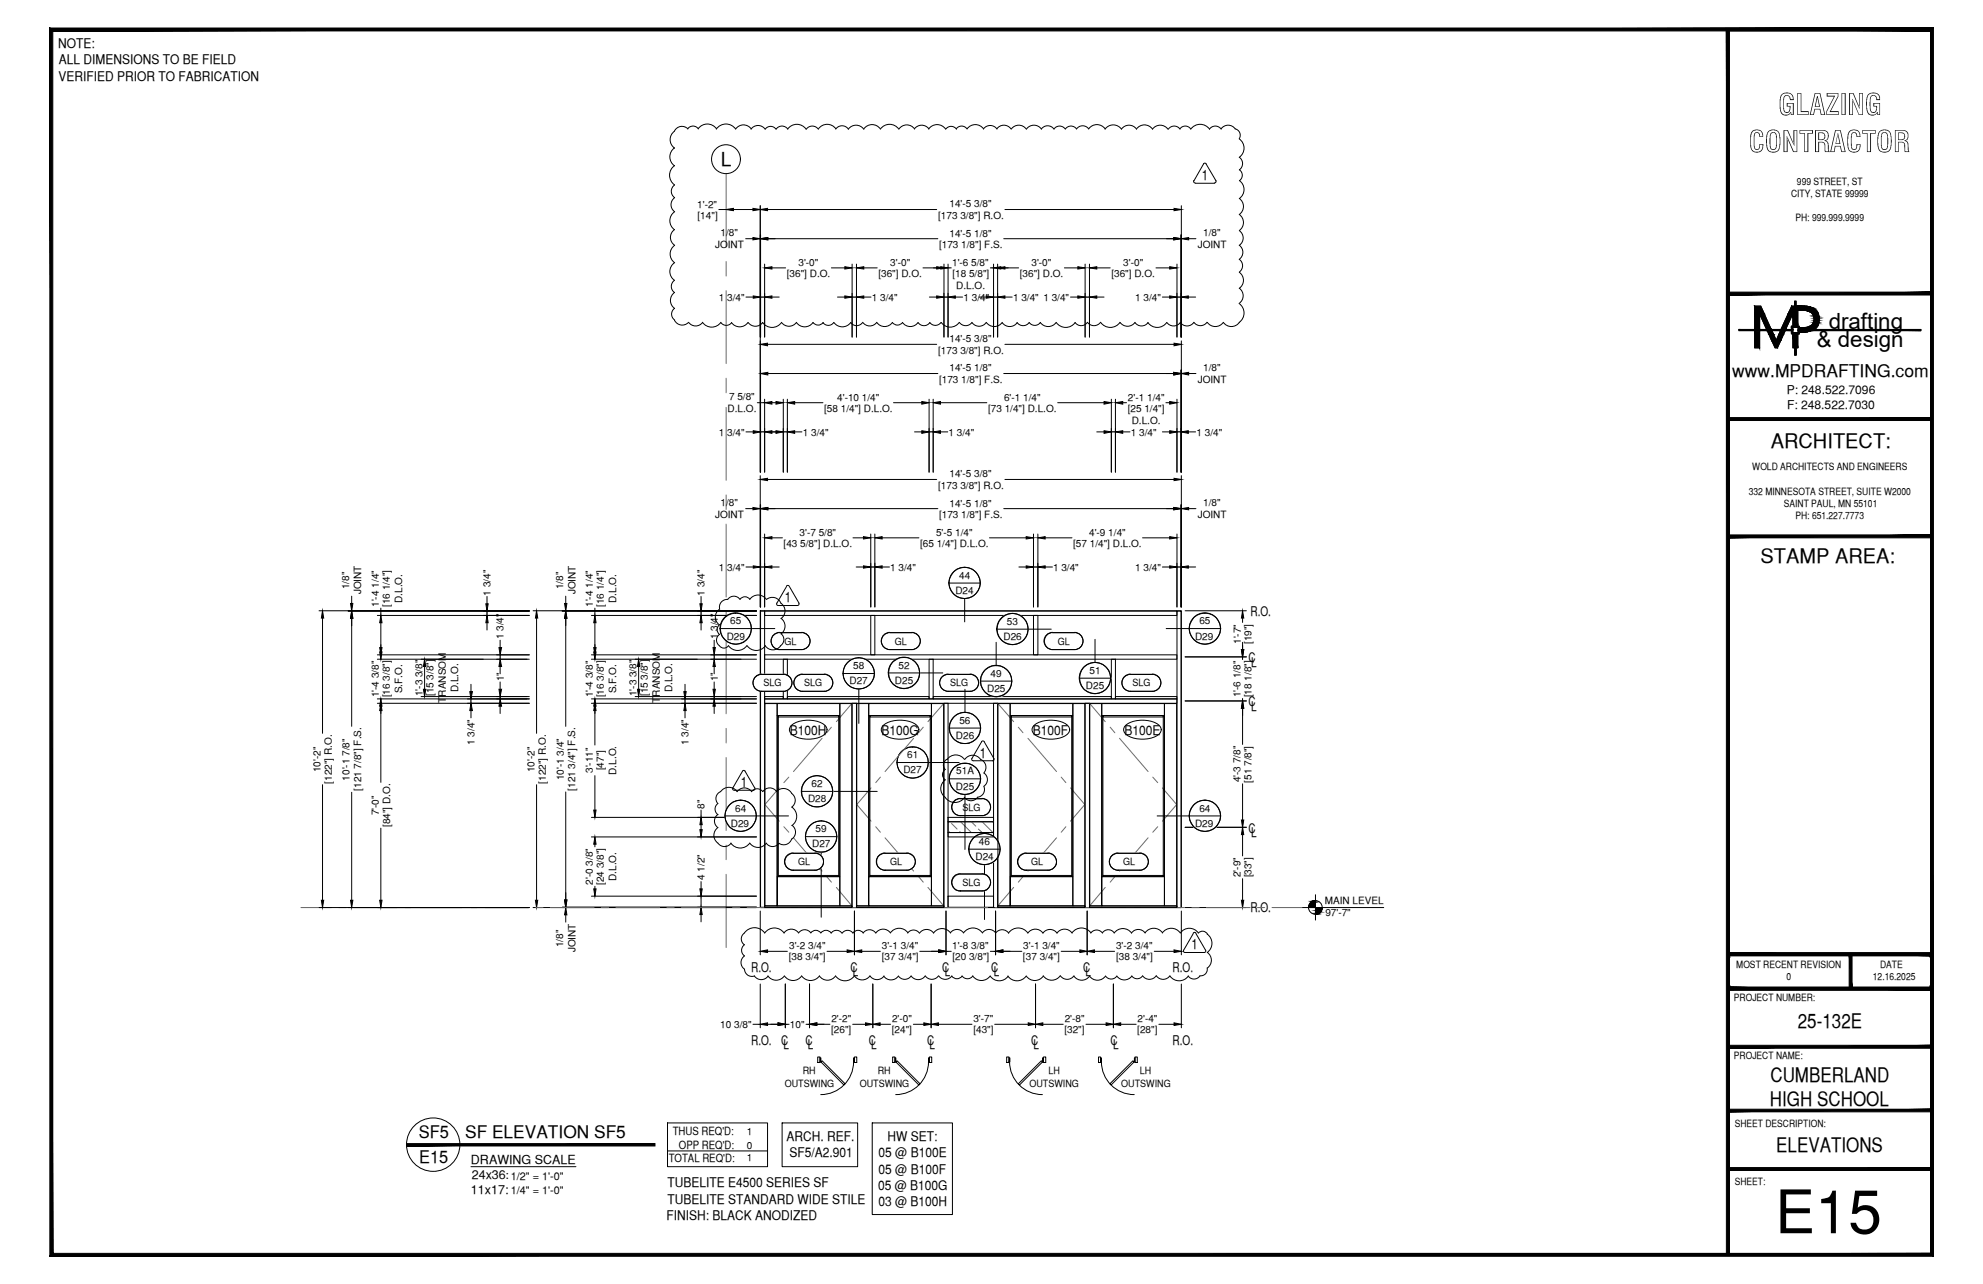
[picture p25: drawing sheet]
<svg xmlns="http://www.w3.org/2000/svg" width="432mm" height="279mm" viewBox="0 0 432 279" stroke-linecap="round" stroke-linejoin="round" font-family="sans-serif">
<defs><g id="words">
<text font-size="13.1" x="386.5" y="268.4">E15</text>
<g font-size="6.3">
<text x="387.2" y="25">GLAZING</text>
<text x="380.8" y="33.1">CONTRACTOR</text>
</g>
<g font-size="4.9">
<text x="398.2" y="71.5">drafting</text>
<text x="395.6" y="75.5">&amp; design</text>
</g>
<g font-size="4.4">
<text x="385.6" y="97.5">ARCHITECT:</text>
<text x="383.3" y="122.5">STAMP AREA:</text>
<text x="391.5" y="223.7">25-132E</text>
<text x="385.5" y="235.4">CUMBERLAND</text>
<text x="385.4" y="240.7">HIGH SCHOOL</text>
<text x="386.8" y="250.7">ELEVATIONS</text>
</g>
<text font-size="4.2" x="157" y="36.2">L</text>
<g font-size="3.8">
<text x="377.2" y="82">www.MPDRAFTING.com</text>
<text x="91.2" y="247.7">SF5</text>
<text x="101.3" y="247.5">SF ELEVATION SF5</text>
<text x="91.2" y="253">E15</text>
</g>
<g font-size="3.1">
<text x="261.7" y="39.2">1</text>
<text x="170.9" y="131.1">1</text>
<text x="213.4" y="164.9">1</text>
<text x="161.3" y="171.3">1</text>
<text x="259.5" y="206.6">1</text>
</g>
<g font-size="2.9">
<text x="12.6" y="10.5">NOTE:</text>
<text x="12.8" y="17.7">VERIFIED PRIOR TO FABRICATION</text>
<text x="12.8" y="14">ALL DIMENSIONS TO BE FIELD</text>
<text x="272.3" y="134">R.O.</text>
<text x="271.8" y="144.1">C</text>
<text x="272.4" y="145">L</text>
<text x="271.8" y="153.7">C</text>
<text x="272.4" y="154.6">L</text>
<text x="172" y="159.8">B100H</text>
<text x="192" y="159.8">B100G</text>
<text x="224.9" y="159.8">B100F</text>
<text x="244.9" y="159.8">B100E</text>
<text x="271.8" y="181.2">C</text>
<text x="272.4" y="182.1">L</text>
<text x="272.3" y="198.4">R.O.</text>
<text x="163.6" y="211.5">R.O.</text>
<text x="185.2" y="211.5">C</text>
<text x="185.7" y="212.5">L</text>
<text x="205.2" y="211.5">C</text>
<text x="205.7" y="212.5">L</text>
<text x="215.8" y="211.5">C</text>
<text x="216.4" y="212.5">L</text>
<text x="235.8" y="211.5">C</text>
<text x="236.3" y="212.5">L</text>
<text x="255.3" y="211.5">R.O.</text>
<text x="163.6" y="227.3">R.O.</text>
<text x="170.1" y="227.3">C</text>
<text x="175.4" y="227.3">C</text>
<text x="189.2" y="227.3">C</text>
<text x="201.9" y="227.3">C</text>
<text x="224.5" y="227.3">C</text>
<text x="241.8" y="227.3">C</text>
<text x="255.3" y="227.3">R.O.</text>
<text x="170.6" y="228.3">L</text>
<text x="175.9" y="228.3">L</text>
<text x="189.7" y="228.3">L</text>
<text x="202.4" y="228.3">L</text>
<text x="225" y="228.3">L</text>
<text x="242.4" y="228.3">L</text>
<text x="171.3" y="248.3">ARCH. REF.</text>
<text x="171.9" y="251.8">SF5/A2.901</text>
<text x="191.3" y="251.8">05 @ B100E</text>
<text x="193.2" y="248.3">HW SET:</text>
<text x="191.3" y="255.4">05 @ B100F</text>
<text x="145.4" y="258.4">TUBELITE E4500 SERIES SF</text>
<text x="145.4" y="261.9">TUBELITE STANDARD WIDE STILE</text>
<text x="191.2" y="259">05 @ B100G</text>
<text x="191.3" y="262.5">03 @ B100H</text>
<text x="145.2" y="265.5">FINISH: BLACK ANODIZED</text>
</g>
<g font-size="2.7">
<text x="102.6" y="253.2">DRAWING SCALE</text>
<text x="102.7" y="256.6">24x36:</text>
<text x="102.6" y="259.9">11x17:</text>
</g>
<g font-size="2.6">
<text x="389.1" y="85.8">P: 248.522.7096</text>
<text x="389.1" y="89">F: 248.522.7030</text>
</g>
<g font-size="2.5">
<text x="146.5" y="247.1">THUS REQ'D:</text>
<text x="147.8" y="250.1">OPP REQ'D:</text>
<text x="145.6" y="252.9">TOTAL REQ'D:</text>
</g>
<g font-size="2.4">
<text x="111.3" y="256.7">1/2&quot; = 1'-0&quot;</text>
<text x="111.3" y="259.9">1/4&quot; = 1'-0&quot;</text>
</g>
<g font-size="2.2">
<text x="391.3" y="40.2">999 STREET, ST</text>
<text x="151.8" y="45.2">1'-2&quot;</text>
<text x="151.9" y="47.6">[14&quot;]</text>
<text x="204.3" y="47.6">[173 3/8&quot;] R.O.</text>
<text x="206.8" y="45.1">14'-5 3/8&quot;</text>
<text x="390" y="42.9">CITY, STATE 99999</text>
<text x="156.9" y="51.4">1/8&quot;</text>
<text x="204.5" y="53.9">[173 1/8&quot;] F.S.</text>
<text x="206.8" y="51.5">14'-5 1/8&quot;</text>
<text x="262" y="51.4">1/8&quot;</text>
<text x="391" y="48.2">PH: 999.999.9999</text>
<text x="155.7" y="54">JOINT</text>
<text x="173.9" y="57.8">3'-0&quot;</text>
<text x="193.9" y="57.8">3'-0&quot;</text>
<text x="207.3" y="57.8">1'-6 5/8&quot;</text>
<text x="224.6" y="57.8">3'-0&quot;</text>
<text x="244.6" y="57.8">3'-0&quot;</text>
<text x="260.8" y="54">JOINT</text>
<text x="156.5" y="65.4">1 3/4&quot;</text>
<text x="171.3" y="60.3">[36&quot;] D.O.</text>
<text x="189.9" y="65.4">1 3/4&quot;</text>
<text x="191.3" y="60.3">[36&quot;] D.O.</text>
<text x="207.4" y="60.3">[18 5/8&quot;]</text>
<text x="208.2" y="62.9">D.L.O.</text>
<text x="209.8" y="65.4">1 3/4&quot;</text>
<text x="220.6" y="65.4">1 3/4&quot; 1 3/4&quot;</text>
<text x="222.1" y="60.3">[36&quot;] D.O.</text>
<text x="242" y="60.3">[36&quot;] D.O.</text>
<text x="247.2" y="65.4">1 3/4&quot;</text>
<text x="204.3" y="77">[173 3/8&quot;] R.O.</text>
<text x="206.8" y="74.5">14'-5 3/8&quot;</text>
<text x="204.5" y="83.3">[173 1/8&quot;] F.S.</text>
<text x="206.8" y="80.8">14'-5 1/8&quot;</text>
<text x="260.8" y="83.4">JOINT</text>
<text x="262" y="80.8">1/8&quot;</text>
<text x="158.4" y="89.7">D.L.O.</text>
<text x="158.7" y="87.1">7 5/8&quot;</text>
<text x="179.5" y="89.7">[58 1/4&quot;] D.L.O.</text>
<text x="182.3" y="87.2">4'-10 1/4&quot;</text>
<text x="215.1" y="89.7">[73 1/4&quot;] D.L.O.</text>
<text x="218.6" y="87.2">6'-1 1/4&quot;</text>
<text x="245.6" y="89.7">[25 1/4&quot;]</text>
<text x="245.6" y="87.2">2'-1 1/4&quot;</text>
<text x="156.5" y="94.8">1 3/4&quot;</text>
<text x="174.8" y="94.8">1 3/4&quot;</text>
<text x="206.6" y="94.8">1 3/4&quot;</text>
<text x="246.3" y="94.8">1 3/4&quot;</text>
<text x="246.4" y="92.3">D.L.O.</text>
<text x="260.5" y="94.8">1 3/4&quot;</text>
<text x="204.3" y="106.3">[173 3/8&quot;] R.O.</text>
<text x="206.8" y="103.9">14'-5 3/8&quot;</text>
<text x="380.8" y="107.6">332 MINNESOTA STREET, SUITE W2000</text>
<text x="381.6" y="102.3">WOLD ARCHITECTS AND ENGINEERS</text>
<text x="155.7" y="112.8">JOINT</text>
<text x="156.9" y="110.1">1/8&quot;</text>
<text x="204.5" y="112.6">[173 1/8&quot;] F.S.</text>
<text x="206.8" y="110.2">14'-5 1/8&quot;</text>
<text x="260.8" y="112.8">JOINT</text>
<text x="262" y="110.1">1/8&quot;</text>
<text x="388.4" y="110.3">SAINT PAUL, MN 55101</text>
<text x="391" y="113">PH: 651.227.7773</text>
<text x="170.6" y="119">[43 5/8&quot;] D.L.O.</text>
<text x="174.1" y="116.6">3'-7 5/8&quot;</text>
<text x="200.3" y="119">[65 1/4&quot;] D.L.O.</text>
<text x="203.8" y="116.6">5'-5 1/4&quot;</text>
<text x="233.7" y="119">[57 1/4&quot;] D.L.O.</text>
<text x="237.2" y="116.6">4'-9 1/4&quot;</text>
<text x="156.5" y="124.1">1 3/4&quot;</text>
<text x="193.9" y="124.1">1 3/4&quot;</text>
<text x="208.9" y="125.9">44</text>
<text x="229.3" y="124.1">1 3/4&quot;</text>
<text x="247.2" y="124.1">1 3/4&quot;</text>
<text x="76" y="128.2" transform="rotate(-90 76 128.2)">1/8&quot;</text>
<text x="78.7" y="129.3" transform="rotate(-90 78.7 129.3)">JOINT</text>
<text x="87.6" y="131.2" transform="rotate(-90 87.6 131.2)">D.L.O.</text>
<text x="106.8" y="129.6" transform="rotate(-90 106.8 129.6)">1 3/4&quot;</text>
<text x="122.6" y="128.2" transform="rotate(-90 122.6 128.2)">1/8&quot;</text>
<text x="125.3" y="129.3" transform="rotate(-90 125.3 129.3)">JOINT</text>
<text x="134.2" y="131.2" transform="rotate(-90 134.2 131.2)">D.L.O.</text>
<text x="153.4" y="129.6" transform="rotate(-90 153.4 129.6)">1 3/4&quot;</text>
<text x="208" y="129.2">D24</text>
<text x="82.5" y="132.1" transform="rotate(-90 82.5 132.1)">1'-4 1/4&quot;</text>
<text x="84.9" y="132.1" transform="rotate(-90 84.9 132.1)">[16 1/4&quot;]</text>
<text x="129.1" y="132.1" transform="rotate(-90 129.1 132.1)">1'-4 1/4&quot;</text>
<text x="131.5" y="132.1" transform="rotate(-90 131.5 132.1)">[16 1/4&quot;]</text>
<text x="159" y="135.8">65</text>
<text x="219.3" y="136">53</text>
<text x="261.2" y="135.8">65</text>
<text x="109.7" y="139.1" transform="rotate(-90 109.7 139.1)">1 3/4&quot;</text>
<text x="156.3" y="139.1" transform="rotate(-90 156.3 139.1)">1 3/4&quot;</text>
<text x="158.2" y="139.2">D29</text>
<text x="170.8" y="140.3">GL</text>
<text x="194.9" y="140.3">GL</text>
<text x="218.5" y="139.3">D26</text>
<text x="230.3" y="140.3">GL</text>
<text x="260.2" y="139.2">D29</text>
<text x="270.2" y="140.1" transform="rotate(-90 270.2 140.1)">1'-7&quot;</text>
<text x="272.5" y="140.1" transform="rotate(-90 272.5 140.1)">[19&quot;]</text>
<text x="109.7" y="148.2" transform="rotate(-90 109.7 148.2)">1&quot;</text>
<text x="156.3" y="148.2" transform="rotate(-90 156.3 148.2)">1&quot;</text>
<text x="166.2" y="149.4">SLG</text>
<text x="175.1" y="149.4">SLG</text>
<text x="185" y="148.9">D27</text>
<text x="185.8" y="145.6">58</text>
<text x="194.9" y="148.8">D25</text>
<text x="195.6" y="145.5">52</text>
<text x="206.9" y="149.4">SLG</text>
<text x="215.7" y="147.3">49</text>
<text x="236.5" y="149.9">D25</text>
<text x="237.2" y="146.6">51</text>
<text x="246.6" y="149.4">SLG</text>
<text x="82.5" y="151.8" transform="rotate(-90 82.5 151.8)">1'-4 3/8&quot;</text>
<text x="84.9" y="151.8" transform="rotate(-90 84.9 151.8)">[16 3/8&quot;]</text>
<text x="87.6" y="150.9" transform="rotate(-90 87.6 150.9)">S.F.O.</text>
<text x="92" y="151.5" transform="rotate(-90 92 151.5)">1'-3 3/8&quot;</text>
<text x="94.4" y="151.5" transform="rotate(-90 94.4 151.5)">[15 3/8&quot;]</text>
<text x="97.1" y="152.9" transform="rotate(-90 97.1 152.9)">TRANSOM</text>
<text x="99.8" y="150.6" transform="rotate(-90 99.8 150.6)">D.L.O.</text>
<text x="129.1" y="151.8" transform="rotate(-90 129.1 151.8)">1'-4 3/8&quot;</text>
<text x="131.5" y="151.8" transform="rotate(-90 131.5 151.8)">[16 3/8&quot;]</text>
<text x="134.2" y="150.9" transform="rotate(-90 134.2 150.9)">S.F.O.</text>
<text x="138.6" y="151.5" transform="rotate(-90 138.6 151.5)">1'-3 3/8&quot;</text>
<text x="141" y="151.5" transform="rotate(-90 141 151.5)">[15 3/8&quot;]</text>
<text x="143.7" y="152.9" transform="rotate(-90 143.7 152.9)">TRANSOM</text>
<text x="146.4" y="150.6" transform="rotate(-90 146.4 150.6)">D.L.O.</text>
<text x="214.9" y="150.6">D25</text>
<text x="270.1" y="151.8" transform="rotate(-90 270.1 151.8)">1'-6 1/8&quot;</text>
<text x="272.5" y="151.8" transform="rotate(-90 272.5 151.8)">[18 1/8&quot;]</text>
<text x="208.2" y="160.8">D26</text>
<text x="208.9" y="157.5">56</text>
<text x="103.3" y="162.1" transform="rotate(-90 103.3 162.1)">1 3/4&quot;</text>
<text x="131.5" y="167.6" transform="rotate(-90 131.5 167.6)">[47&quot;]</text>
<text x="149.9" y="162.1" transform="rotate(-90 149.9 162.1)">1 3/4&quot;</text>
<text x="197.5" y="165">61</text>
<text x="69.8" y="168" transform="rotate(-90 69.8 168)">10'-2&quot;</text>
<text x="72.3" y="170.5" transform="rotate(-90 72.3 170.5)">[122&quot;] R.O.</text>
<text x="76.1" y="169.9" transform="rotate(-90 76.1 169.9)">10'-1 7/8&quot;</text>
<text x="78.6" y="172.1" transform="rotate(-90 78.6 172.1)">[121 7/8&quot;] F.S.</text>
<text x="116.4" y="168" transform="rotate(-90 116.4 168)">10'-2&quot;</text>
<text x="118.9" y="170.5" transform="rotate(-90 118.9 170.5)">[122&quot;] R.O.</text>
<text x="122.7" y="169.8" transform="rotate(-90 122.7 169.8)">10'-1 3/4&quot;</text>
<text x="125.2" y="172.1" transform="rotate(-90 125.2 172.1)">[121 3/4&quot;] F.S.</text>
<text x="129.1" y="168.2" transform="rotate(-90 129.1 168.2)">3'-11&quot;</text>
<text x="134.2" y="168.6" transform="rotate(-90 134.2 168.6)">D.L.O.</text>
<text x="176.7" y="171.3">62</text>
<text x="196.7" y="168.3">D27</text>
<text x="208.2" y="171.8">D25</text>
<text x="208.2" y="168.5">51A</text>
<text x="270.1" y="170.2" transform="rotate(-90 270.1 170.2)">4'-3 7/8&quot;</text>
<text x="272.5" y="170.3" transform="rotate(-90 272.5 170.3)">[51 7/8&quot;]</text>
<text x="82.5" y="177.4" transform="rotate(-90 82.5 177.4)">7'-0&quot;</text>
<text x="85" y="180" transform="rotate(-90 85 180)">[84&quot;] D.O.</text>
<text x="153.4" y="176" transform="rotate(-90 153.4 176)">8&quot;</text>
<text x="159.1" y="179.9">D29</text>
<text x="160.1" y="176.6">64</text>
<text x="176" y="174.6">D28</text>
<text x="209.5" y="176.4">SLG</text>
<text x="260.2" y="179.9">D29</text>
<text x="261.2" y="176.6">64</text>
<text x="176.8" y="184.4">D27</text>
<text x="177.6" y="181.1">59</text>
<text x="213.2" y="183.8">46</text>
<text x="134.2" y="191.7" transform="rotate(-90 134.2 191.7)">D.L.O.</text>
<text x="153.4" y="191.5" transform="rotate(-90 153.4 191.5)">4 1/2&quot;</text>
<text x="173.8" y="188.3">GL</text>
<text x="193.8" y="188.3">GL</text>
<text x="212.4" y="187.1">D24</text>
<text x="224.5" y="188.3">GL</text>
<text x="244.5" y="188.3">GL</text>
<text x="270.1" y="190.9" transform="rotate(-90 270.1 190.9)">2'-9&quot;</text>
<text x="272.5" y="190.9" transform="rotate(-90 272.5 190.9)">[33&quot;]</text>
<text x="129.1" y="192.5" transform="rotate(-90 129.1 192.5)">2'-0 3/8&quot;</text>
<text x="131.5" y="192.6" transform="rotate(-90 131.5 192.6)">[24 3/8&quot;]</text>
<text x="209.5" y="192.8">SLG</text>
<text x="288.5" y="196.7">MAIN LEVEL</text>
<text x="288.6" y="199.4">97'-7&quot;</text>
<text x="122.6" y="206.1" transform="rotate(-90 122.6 206.1)">1/8&quot;</text>
<text x="125.3" y="207.3" transform="rotate(-90 125.3 207.3)">JOINT</text>
<text x="171.8" y="209">[38 3/4&quot;]</text>
<text x="171.8" y="206.6">3'-2 3/4&quot;</text>
<text x="192" y="206.6">3'-1 3/4&quot;</text>
<text x="192" y="209">[37 3/4&quot;]</text>
<text x="207.3" y="206.6">1'-8 3/8&quot;</text>
<text x="207.4" y="209">[20 3/8&quot;]</text>
<text x="222.8" y="209">[37 3/4&quot;]</text>
<text x="222.8" y="206.6">3'-1 3/4&quot;</text>
<text x="243" y="206.6">3'-2 3/4&quot;</text>
<text x="243" y="209">[38 3/4&quot;]</text>
<text x="378.1" y="210.6">MOST RECENT REVISION</text>
<text x="389" y="213.3">0</text>
<text x="407.8" y="213.2">12.16.2025</text>
<text x="409.4" y="210.6">DATE</text>
<text x="377.6" y="217.8">PROJECT NUMBER:</text>
<text x="156.8" y="223.6">10 3/8&quot;</text>
<text x="172" y="223.6">10&quot;</text>
<text x="181" y="224.9">[26&quot;]</text>
<text x="181" y="222.4">2'-2&quot;</text>
<text x="194.2" y="224.9">[24&quot;]</text>
<text x="194.2" y="222.4">2'-0&quot;</text>
<text x="212" y="222.4">3'-7&quot;</text>
<text x="212" y="224.9">[43&quot;]</text>
<text x="231.8" y="224.9">[32&quot;]</text>
<text x="231.8" y="222.4">2'-8&quot;</text>
<text x="247.6" y="224.9">[28&quot;]</text>
<text x="247.7" y="222.4">2'-4&quot;</text>
<text x="174.8" y="233.8">RH</text>
<text x="191.1" y="233.8">RH</text>
<text x="228.3" y="233.8">LH</text>
<text x="248.2" y="233.8">LH</text>
<text x="377.6" y="230.4">PROJECT NAME:</text>
<text x="170.9" y="236.5">OUTSWING</text>
<text x="187.2" y="236.5">OUTSWING</text>
<text x="224.2" y="236.5">OUTSWING</text>
<text x="244.2" y="236.5">OUTSWING</text>
<text x="377.8" y="245.2">SHEET DESCRIPTION:</text>
<text x="162.6" y="247">1</text>
<text x="162.6" y="249.9">0</text>
<text x="162.6" y="252.7">1</text>
<text x="377.8" y="257.9">SHEET:</text>
</g>
</g></defs>
<!-- layer: GRID LINES -->
<g fill="none" stroke="#6c6c6c" stroke-width=".22">
<path d="M158.1 37.8v15.9M158.1 56.9v3.2M158.1 63.2v15.9M158.1 82.3v3.2M158.1 88.6v15.9M158.1 107.7v3.2M158.1 114v15.9M158.1 133.1v3.2M158.1 139.4v15.9M158.1 158.5v3.2M158.1 164.8v15.9M65.5 197.5h6.7"/>
<path d="M73.8 197.5h1.6M77 197.5h9.5M88.1 197.5h1.6M91.2 197.5h9.6M102.4 197.5h1.5M105.5 197.5h9.6M116.6 197.5h1.6M119.8 197.5h9.5M130.9 197.5h1.6M134.1 197.5h9.5M145.2 197.5h1.6M148.4 197.5h9.5"/>
<path d="M158.1 183.9v3.2M158.1 190.2v16M159.5 197.5h1.6M162.7 197.5h9.5M173.8 197.5h1.6M177 197.5h9.5M188.1 197.5h1.6M191.3 197.5h9.5M202.4 197.5h1.6M205.5 197.5h9.6M216.7 197.5h1.5M219.8 197.5h9.6"/>
<path d="M230.9 197.5h1.6M234.1 197.5h9.5M245.2 197.5h1.6M248.4 197.5h9.5M259.5 197.5h1.6M262.7 197.5h9.5M273.8 197.5h1.6M277 197.5h6.7"/>
</g>
<!-- layer: COMPONENTS -->
<g fill="none" stroke="#000" stroke-width=".22">
<path d="M165.6 133h.9v64.4h-.9zM166.5 133h89.8v.9h-89.8zM189.6 133.9h.9v8.6h-.9zM225 133.9h1v8.6h-1zM256.3 133h.9v64.5h-.9zM166.5 142.5h89.8v.9h-89.8zM166.5 152.1h89.8v.9h-89.8zM170.6 143.4h.8v8.7h-.8zM185.5 153h1v44.5h-1zM202.3 143.4h.9v8.7h-.9zM205.5 153h.9v44.5h-.9zM216.3 153h.9v44.5h-.9z"/>
<path d="M236.3 153h.9v44.5h-.9zM242 143.4h.9v8.7h-.9zM206.4 177.9h9.9v.9h-9.9zM206.4 195h9.9v2.4h-9.9zM206.4 181.2h9.9v.9h-9.9z"/>
</g>
<!-- layer: ROUGH OPENING -->
<path d="M165.5 132.9h91.7v64.6h-91.7z" fill="none" stroke="#000" stroke-width=".22"/>
<!-- layer: DIM -->
<g fill="none" stroke="#000" stroke-width=".22">
<path d="M162.4 51.9h1.6M165.5 44.8v28.5M165.5 51.9h.1M165.6 51.1v22.2M166.5 57.5v15.8M167.1 45.6h36.9M167.2 51.9h37M168.1 58.3h3M181 58.3h3M185.5 57.5v15.8M186.5 57.5v15.8M188.1 58.3h2.9"/>
<path d="M201 58.3h3.9M205.5 57.5v15.8M206.4 57.5v15.8M206.4 58.3h.7M215.6 58.3h.7M216.3 57.5v15.8M217.2 57.5v15.8M217.9 58.3h3.9M218.6 51.9h37M218.8 45.6h36.9M231.8 58.3h2.9M236.3 57.5v15.8"/>
<path d="M237.2 57.5v15.8M238.8 58.3h2.9M251.7 58.3h3M256.3 57.5v15.8M257.2 51.1v22.2M257.2 51.9h.1M257.2 44.8v28.5M258.8 51.9h1.6M162.4 64.6h1.6M165.5 74.2v28.5M165.6 64.6h.9M167.1 74.9h36.9"/>
<path d="M168.1 64.6h1.6M182.4 64.6h1.6M185.5 64.6h1M188.1 64.6h1.6M202.4 64.6h1.6M205.5 64.6h.9M208 64.6h1.6M213.2 64.6h1.6M216.3 64.6h.9M218.8 74.9h36.9M218.8 64.6h1.6M233.1 64.6h1.6"/>
<path d="M236.3 64.6h.9M238.8 64.6h1.6M253.1 64.6h1.6M256.3 64.6h.9M257.2 74.2v28.5M258.8 64.6h1.5M162.4 94h1.6M164.9 87.6h1.6M165.6 80.5v22.2M165.6 94h.9M166.5 86.9v15.8M167.2 81.3h37"/>
<path d="M167.4 94h2.3M168.1 87.6h.9M170.6 94h.8M170.6 86.9v15.8M171.4 86.9v15.8M173 94h1.6M173 87.6h6.2M194.6 87.6h6.1M199.1 94h1.6M202.3 94h.9M202.3 86.9v15.8M203.2 86.9v15.8"/>
<path d="M204.8 94h1.6M204.8 87.6h10.1M218.6 81.3h37M230.3 87.6h10.1M238.8 94h1.6M242 86.9v15.8M242 94h.9M242.9 86.9v15.8M244.5 94h1.6M244.5 87.6h.8M253.1 94h1.6M253.9 87.6h.8"/>
<path d="M256.3 86.9v15.8M256.3 94h.9M257.2 80.5v22.2M257.2 81.3h.1M258.8 94h1.5M258.8 81.3h1.6M162.4 110.7h1.6M165.5 103.5v28.6M165.5 110.7h.1M165.6 109.9v22.2M166.5 116.2v15.9M167.1 104.3h36.9"/>
<path d="M167.2 110.7h37M168.1 117h2.3M185.7 117h2.3M189.6 116.2v15.9M190.5 116.2v15.9M192.1 117h8M215.5 117h8M218.6 110.7h37M218.8 104.3h36.9M225 116.2v15.9M226 116.2v15.9M227.6 117h5.8"/>
<path d="M248.8 117h5.9M256.3 116.2v15.9M257.2 109.9v22.2M257.2 110.7h.1M257.2 103.5v28.6M258.8 110.7h1.6M69.5 132.9h45.8M70.2 134.5v25.1M75.8 133h39.5M76.6 129.7v1.6M76.6 132.9v.1M76.6 134.6v23.5"/>
<path d="M82.2 133.9h33.1M82.9 132.3v1.6M82.9 135.5v6.4M106 129.8v1.6M106 133v.9M106 135.5v1.6M108.9 139.3v1.6M116.1 132.9h48.6M116.8 134.5v25.1M122.4 133h42.3M123.2 129.7v1.6M123.2 132.9v.1"/>
<path d="M123.2 134.6v23.5M128.8 133.9h35.9M129.5 132.3v1.6M129.5 135.5v6.4M152.7 129.8v1.6M152.7 133v.9M152.7 135.5v1.6M155.5 139.3v1.6M162.4 123.4h1.6M165.6 123.4h.9M168.1 123.4h1.6M186.4 123.4h1.6"/>
<path d="M189.6 123.4h.9M192.1 123.4h1.6M221.9 123.4h1.6M225 123.4h1M227.6 123.4h1.6M253.1 123.4h1.6M256.3 123.4h.9M258.1 132.9h13.3M258.8 123.4h1.5M270.6 134.5v.9M270.6 139.8v1.6M82.2 142.5h33.1"/>
<path d="M82.2 143.4h33.1M82.2 153h33.1M82.2 152.1h33.1M82.9 143.4v.1M82.9 152v.1M82.9 153.7v16.5M91.7 151.6h23.6M92.5 145v5M102.6 148.9v1.6M102.6 152.1v.9M102.6 154.6v1.6M108.9 142.5v.9"/>
<path d="M108.9 145v1.6M108.9 148.4v1.6M108.9 151.6v.5M108.9 153.7v1.6M128.8 142.5h35.9M128.8 143.4h35.9M128.8 153h35.9M128.8 152.1h35.9M129.5 143.4v.1M129.5 152v.1M129.5 153.7v8.4M138.3 151.6h26.4"/>
<path d="M139.1 145v5M149.2 148.9v1.6M149.2 152.1v.9M149.2 154.6v1.6M155.5 142.5v.9M155.5 145v1.6M155.5 148.4v1.6M155.5 151.6v.5M155.5 153.7v1.6M258.1 142.9h13.3M258.1 152.5h13.3M270.6 142.9v.6"/>
<path d="M270.6 152v.5M270.6 154.1v7.9M70.2 170.8v25.1M76.6 172.4v23.5M116.8 170.8v25.1M123.2 172.3v23.5M128.8 177.9h35.9M129.5 168.8v7.5M152.7 176.3v1.6M152.7 179.5v1M270.6 170.6v7.8M69.5 197.5h45.8"/>
<path d="M82.9 180.2v15.7M116.1 197.5h48.6M122.4 197.4h42.3M123.2 197.4v.1M123.2 199.1v1.6M128.8 195h35.9M128.8 182.1h35.9M129.5 183.7v.6M129.5 192.8v.6M152.7 191.8v1.6M152.7 195v2.4M152.7 199v1.6"/>
<path d="M165.5 198.2v9.6M186.1 198.2v9.6M206 198.2v9.6M216.8 198.2v9.6M236.7 198.2v9.6M257.2 198.2v9.6M258.1 197.5h13.3M258.1 180h13.3M270.6 181.6v4.6M270.6 191.2v4.7M165.5 214.1v9.5M167.1 207h4.3"/>
<path d="M171 214.1v9.5M176.3 214.1v9.5M180.1 207h4.4M187.6 207h4.1M190.1 214.1v9.5M200.3 207h4.1M202.8 214.1v9.5M206 207h1.1M215.6 207h1.2M218.4 207h4.1M225.5 214.1v9.5M231.1 207h4"/>
<path d="M238.3 207h4.4M242.4 214.1v9.5M251.3 207h4.4M257.2 214.1v9.5M164 222.9h1.5M167.1 222.9h2.3M171 222.9h.8M175.5 222.9h.8M177.9 222.9h2.8M185.7 222.9h2.8M191.6 222.9h2.3M198.9 222.9h2.3"/>
<path d="M204.3 222.9h7.3M216.6 222.9h7.3M227.1 222.9h4.4M236.5 222.9h4.4M244 222.9h3.4M252.3 222.9h3.4"/>
</g>
<g fill="#000" stroke="#000" stroke-width=".22">
<path d="M164 51.7l1.5 .2-1.5 .3zM165.5 45.6l1.6-.3v.5zM165.6 51.9l1.6-.2v.5zM166.5 58.3l1.6-.3v.5zM184 58l1.5 .3-1.5 .2zM186.5 58.3l1.6-.3v.5zM204 58l1.5 .3-1.5 .2zM204.9 58l1.5 .3-1.5 .2zM216.3 58.3l1.6-.3v.5zM217.2 58.3l1.6-.3v.5zM234.7 58l1.6 .3-1.6 .2zM237.2 58.3l1.6-.3v.5z"/>
<path d="M254.7 58l1.6 .3-1.6 .2zM255.6 51.7l1.6 .2-1.6 .3zM255.7 45.3l1.5 .3-1.5 .2zM257.2 51.9l1.6-.2v.5zM164 64.4l1.6 .2-1.6 .3zM165.5 74.9l1.6-.2v.5zM166.5 64.6l1.6-.2v.5zM184 64.4l1.5 .2-1.5 .3zM186.5 64.6l1.6-.2v.5zM204 64.4l1.5 .2-1.5 .3zM206.4 64.6l1.6-.2v.5zM214.8 64.4l1.5 .2-1.5 .3z"/>
<path d="M217.2 64.6l1.6-.2v.5zM234.7 64.4l1.6 .2-1.6 .3zM237.2 64.6l1.6-.2v.5zM254.7 64.4l1.6 .2-1.6 .3zM255.7 74.7l1.5 .2-1.5 .3zM257.2 64.6l1.6-.2v.5zM164 93.7l1.6 .3-1.6 .3zM165.6 81.3l1.6-.3v.6zM166.5 94l1.6-.3v.6zM166.5 87.6l1.6-.2v.5zM169 93.7l1.6 .3-1.6 .3zM169 87.4l1.6 .2-1.6 .3z"/>
<path d="M171.4 87.6l1.6-.2v.5zM171.4 94l1.6-.3v.6zM200.7 87.4l1.6 .2-1.6 .3zM200.7 93.7l1.6 .3-1.6 .3zM203.2 94l1.6-.3v.6zM203.2 87.6l1.6-.2v.5zM240.4 93.7l1.6 .3-1.6 .3zM240.4 87.4l1.6 .2-1.6 .3zM242.9 94l1.6-.3v.6zM242.9 87.6l1.6-.2v.5zM254.7 93.7l1.6 .3-1.6 .3zM254.7 87.4l1.6 .2-1.6 .3z"/>
<path d="M255.6 81l1.6 .3-1.6 .3zM257.2 94l1.6-.3v.6zM257.2 81.3l1.6-.3v.6zM164 110.4l1.5 .3-1.5 .2zM165.5 104.3l1.6-.2v.5zM165.6 110.7l1.6-.3v.5zM166.5 117l1.6-.2v.5zM188 116.8l1.6 .2-1.6 .3zM190.5 117l1.6-.2v.5zM223.5 116.8l1.5 .2-1.5 .3zM226 117l1.6-.2v.5zM254.7 116.8l1.6 .2-1.6 .3z"/>
<path d="M255.6 110.4l1.6 .3-1.6 .2zM255.7 104.1l1.5 .2-1.5 .3zM257.2 110.7l1.6-.3v.5zM70.2 132.9l.3 1.6h-.5zM76.6 133l.2 1.6h-.5zM76.3 131.3h.5l-.2 1.6zM82.9 133.9l.3 1.6h-.5zM106 133.9l.3 1.6h-.5zM105.8 131.4h.5l-.3 1.6zM116.8 132.9l.3 1.6h-.5zM123.2 133l.2 1.6h-.5zM122.9 131.3h.5l-.2 1.6z"/>
<path d="M129.5 133.9l.3 1.6h-.5zM152.7 133.9l.2 1.6h-.5zM152.4 131.4h.5l-.2 1.6zM164 123.1l1.6 .3-1.6 .2zM166.5 123.4l1.6-.3v.5zM188 123.1l1.6 .3-1.6 .2zM190.5 123.4l1.6-.3v.5zM223.5 123.1l1.5 .3-1.5 .2zM226 123.4l1.6-.3v.5zM254.7 123.1l1.6 .3-1.6 .2zM257.2 123.4l1.6-.3v.5zM270.6 132.9l.2 1.6h-.5z"/>
<path d="M82.7 140.9h.5l-.3 1.6zM82.9 153l.3 1.6h-.5zM82.7 141.9h.5l-.3 1.5zM82.9 152.1l.3 1.6h-.5zM92.5 143.4l.2 1.6h-.5zM92.2 150h.5l-.2 1.6zM102.3 150.5h.6l-.3 1.6zM102.6 153l.3 1.6h-.6zM108.9 143.4l.3 1.6h-.6zM108.6 140.9h.6l-.3 1.6zM108.9 152.1l.3 1.6h-.6zM108.6 150h.6l-.3 1.6z"/>
<path d="M129.3 140.9h.5l-.3 1.6zM129.5 153l.3 1.6h-.5zM129.3 141.9h.5l-.3 1.5zM129.5 152.1l.3 1.6h-.5zM139.1 143.4l.2 1.6h-.5zM138.8 150h.5l-.2 1.6zM148.9 150.5h.5l-.2 1.6zM149.2 153l.2 1.6h-.5zM155.5 143.4l.3 1.6h-.5zM155.3 140.9h.5l-.3 1.6zM155.5 152.1l.3 1.6h-.5zM155.3 150h.5l-.3 1.6z"/>
<path d="M270.3 141.4h.5l-.2 1.5zM270.6 152.5l.2 1.6h-.5zM129.3 176.3h.5l-.3 1.6zM152.7 177.9l.2 1.6h-.5zM270.3 178.4h.5l-.2 1.6zM70 195.9h.5l-.3 1.6zM76.3 195.9h.5l-.2 1.6zM82.7 195.9h.5l-.3 1.6zM116.6 195.9h.5l-.3 1.6zM122.9 195.8h.5l-.2 1.6zM123.2 197.5l.2 1.6h-.5zM129.5 182.1l.3 1.6h-.5z"/>
<path d="M129.3 193.4h.5l-.3 1.6zM152.7 197.4l.2 1.6h-.5zM152.4 193.4h.5l-.2 1.6zM152.4 180.5h.5l-.2 1.6zM270.3 195.9h.5l-.2 1.6zM270.6 180l.2 1.6h-.5zM165.5 207l1.6-.3v.6zM184.5 206.7l1.6 .3-1.6 .3zM186.1 207l1.5-.3v.6zM204.4 206.7l1.6 .3-1.6 .3zM216.8 207l1.6-.3v.6zM235.1 206.7l1.6 .3-1.6 .3z"/>
<path d="M236.7 207l1.6-.3v.6zM255.7 206.7l1.5 .3-1.5 .3zM165.5 222.9l1.6-.3v.5zM169.4 222.6l1.6 .3-1.6 .2zM176.3 222.9l1.6-.3v.5zM188.5 222.6l1.6 .3-1.6 .2zM190.1 222.9l1.5-.3v.5zM201.2 222.6l1.6 .3-1.6 .2zM202.8 222.9l1.5-.3v.5zM223.9 222.6l1.6 .3-1.6 .2zM225.5 222.9l1.6-.3v.5zM240.9 222.6l1.5 .3-1.5 .2z"/>
<path d="M242.4 222.9l1.6-.3v.5zM255.7 222.6l1.5 .3-1.5 .2z"/>
</g>
<!-- layer: MEDIUM_1 -->
<path d="M165.5 197.5h91.7" fill="none" stroke="#000" stroke-width=".22"/>
<!-- layer: SYMBOLS -->
<g fill="none" stroke="#fff" stroke-width=".22">
<path d="M160.2 133.4l.9 .1M174.6 137.7h-5.2h5.5M198.6 137.7h-5.1h5.4M210.1 123.4l.8 .2M220.5 133.5l.9 .1M234 137.7h-5.1h5.4M262.4 133.4l-.9 .1M165.5 150.4h5.4h-5h4.7M169.4 141.4h5.5h-5.1h4.8M170.6 146.7h-5.1h5.4M174.4 150.4h5.4h-5h4.7M179.5 146.7h-5.1h5.4"/>
<path d="M187 143.1l.9 .2M193.5 141.4h5.4h-5.1h4.8M196.8 143.1h.9M206.2 150.4h5.4h-5.1h4.8M210.1 155l.9 .1M211.3 146.7h-5.1h5.4M216.9 144.8l.9 .1M228.9 141.4h5.4h-5.1h4.8M238.4 144.1l.9 .2M245.9 150.4h5.4h-5.1h4.8M251 146.7h-5.1h5.4M161.3 174.1l-.9 .1"/>
<path d="M177.9 168.8l.9 .1M178.8 178.6l.9 .2M198.8 162.6h.8M208.8 177.5h5.4h-5.1h4.8M210.1 166.1l.9 .1M213.9 173.8h-5.1h5.4M262.4 174.1l-.9 .1M172.4 189.4h5.4h-5.1h4.8M177.5 185.7h-5.1h5.4M192.4 189.4h5.4h-5.1h4.8M197.5 185.7h-5.1h5.4M208.8 193.9h5.4h-5.1h4.8"/>
<path d="M213.9 190.2h-5.1h5.4M214.4 181.4l.9 .1M223.1 189.4h5.4h-5h4.7M228.2 185.7h-5.1h5.4M243.1 189.4h5.4h-5h4.7M248.2 185.7h-5.1h5.4"/>
</g>
<g fill="#fff" stroke="#fff" stroke-width=".22">
<path d="M208.3 129.8l1.8 .4zM208.3 129.8l2.6 .3-.8 .1zM207.6 129.2l.7 .6 2.6 .3zM207.6 129.2l4.2 .6-.9 .3zM207.1 128.5l.5 .7 4.2 .6zM207.1 128.5l5.4 .7-.7 .6zM206.8 127.7l.3 .8 5.4 .7zM206.8 127.7l6.2 .8-.5 .7zM206.6 126.9l.2 .8 6.2 .8zM206.6 126.9l6.8 .8-.4 .8zM206.8 126l-.2 .9 6.8 .8zM206.8 126l6.7 .9-.1 .8zM207.1 125.2l-.3 .8 6.7 .9zM207.1 125.2l6.3 .8 .1 .9zM207.6 124.5l-.5 .7 6.3 .8zM207.6 124.5l5.4 .7 .4 .8zM207.6 124.5l5.4 .7-4.7-1.3zM208.3 123.9l4.2 .6 .5 .7zM208.3 123.9l4.2 .6-3.3-.9zM209.2 123.6l2.6 .3 .7 .6zM209.2 123.6l2.6 .3-1.7-.5zM210.1 123.4l1.7 .5z"/>
<path d="M262.4 140.2l1.7-.4zM261.5 140.1l.9 .1 1.7-.4zM261.5 140.1l3.3-.9-.7 .6zM260.7 139.8l.8 .3 3.3-.9zM260.7 139.8l4.6-1.3-.5 .7zM260 139.2l.7 .6 4.6-1.3zM260 139.2l5.7-1.5-.4 .8zM259.5 138.5l.5 .7 5.7-1.5zM259.5 138.5l6.3-1.7-.1 .9zM259.1 137.7l.4 .8 6.3-1.7zM259.1 137.7l6.6-1.8 .1 .9zM259 136.8l.1 .9 6.6-1.8zM259 136.8l6.3-1.7 .4 .8zM259.1 135.9l-.1 .9 6.3-1.7zM259.1 135.9l5.7-1.5 .5 .7zM259.5 135.1l-.4 .8 5.7-1.5zM259.5 135.1l4.6-1.2 .7 .5zM260 134.4l-.5 .7 4.6-1.2zM260 134.4l3.3-.9 .8 .4zM260 134.4l3.3-.9-2.6 .4zM260.7 133.9l1.7-.5 .9 .1zM260.7 133.9l1.7-.5z"/>
<path d="M195.2 149.4l1.6 .5zM195.2 149.4l2.5 .3-.9 .2zM194.4 148.8l.8 .6 2.5 .3zM194.4 148.8l4.2 .6-.9 .3zM193.9 148.1l.5 .7 4.2 .6zM193.9 148.1l5.4 .7-.7 .6zM193.6 147.3l.3 .8 5.4 .7zM193.6 147.3l6.2 .8-.5 .7zM193.5 146.4l.1 .9 6.2 .8zM193.5 146.4l6.7 .9-.4 .8zM193.6 145.5l-.1 .9 6.7 .9zM193.6 145.5l6.7 .9-.1 .9zM193.9 144.7l-.3 .8 6.7 .9zM193.9 144.7l6.3 .8 .1 .9zM194.4 144l-.5 .7 6.3 .8zM194.4 144l5.4 .7 .4 .8zM194.4 144l5.4 .7-4.6-1.2zM195.2 143.5l4.1 .5 .5 .7zM195.2 143.5l4.1 .5-3.3-.9zM196 143.1l2.6 .4 .7 .5zM196 143.1l2.6 .4-1.8-.4zM196.8 143.1h.9l.9 .4z"/>
<path d="M158.6 139.8l1.6 .4zM158.6 139.8l2.5 .3-.9 .1zM157.9 139.2l.7 .6 2.5 .3zM157.9 139.2l4 .6-.8 .3zM157.3 138.5l.6 .7 4 .6zM157.3 138.5l5.3 .7-.7 .6zM157 137.7l.3 .8 5.3 .7zM157 137.7l6.2 .8-.6 .7zM156.8 136.8l.2 .9 6.2 .8zM156.8 136.8l6.7 .9-.3 .8zM157 135.9l-.2 .9 6.7 .9zM157 135.9l6.6 .9-.1 .9zM157.3 135.1l-.3 .8 6.6 .9zM157.3 135.1l6.2 .8 .1 .9zM157.9 134.4l-.6 .7 6.2 .8zM157.9 134.4l5.3 .7 .3 .8zM157.9 134.4l5.3 .7-4.6-1.2zM158.6 133.9l4 .5 .6 .7zM158.6 133.9l4 .5-3.2-.9zM159.4 133.5l2.5 .4 .7 .5zM159.4 133.5l2.5 .4-1.7-.5zM160.2 133.4l1.7 .5z"/>
<path d="M218.8 139.8l1.7 .5zM218.8 139.8l2.6 .3-.9 .2zM218.1 139.3l.7 .5 2.6 .3zM218.1 139.3l4.1 .5-.8 .3zM217.6 138.6l.5 .7 4.1 .5zM217.6 138.6l5.3 .7-.7 .5zM217.2 137.8l.4 .8 5.3 .7zM217.2 137.8l6.3 .8-.6 .7zM217.1 136.9l.1 .9 6.3 .8zM217.1 136.9l6.7 .9-.3 .8zM217.2 136l-.1 .9 6.7 .9zM217.2 136l6.7 .9-.1 .9zM217.6 135.2l-.4 .8 6.7 .9zM217.6 135.2l6.2 .8 .1 .9zM218.1 134.5l-.5 .7 6.2 .8zM218.1 134.5l5.4 .7 .3 .8zM218.1 134.5l5.4 .7-4.7-1.3zM218.8 133.9l4.1 .6 .6 .7zM218.8 133.9l4.1 .6-3.3-.9zM219.6 133.6l2.6 .3 .7 .6zM219.6 133.6l2.6 .3-1.7-.4zM220.5 133.5l1.7 .4z"/>
<path d="M236.8 150.5l1.6 .4zM236.8 150.5l2.5 .3-.9 .1zM236 150l.8 .5 2.5 .3zM236 150l4.2 .5-.9 .3zM235.5 149.2l.5 .8 4.2 .5zM235.5 149.2l5.4 .8-.7 .5zM235.2 148.4l.3 .8 5.4 .8zM235.2 148.4l6.2 .8-.5 .8zM235.1 147.6l.1 .8 6.2 .8zM235.1 147.6l6.6 .8-.3 .8zM235.2 146.7l-.1 .9 6.6 .8zM235.2 146.7l6.7 .9-.2 .8zM235.5 145.9l-.3 .8 6.7 .9zM235.5 145.9l6.2 .8 .2 .9zM236 145.2l-.5 .7 6.2 .8zM236 145.2l5.4 .7 .3 .8zM236 145.2l5.4 .7-4.6-1.3zM236.8 144.6l4.1 .6 .5 .7zM236.8 144.6l4.1 .6-3.3-.9zM237.6 144.3l2.6 .3 .7 .6zM237.6 144.3l2.6 .3-1.8-.5zM238.4 144.1l1.8 .5z"/>
<path d="M215.2 151.2l1.7 .4zM215.2 151.2l2.6 .3-.9 .1zM214.5 150.6l.7 .6 2.6 .3zM214.5 150.6l4.1 .6-.8 .3zM214 149.9l.5 .7 4.1 .6zM214 149.9l5.3 .7-.7 .6zM213.6 149.1l.4 .8 5.3 .7zM213.6 149.1l6.3 .8-.6 .7zM213.6 148.2v.9l6.3 .8zM213.6 148.2l6.6 .9-.3 .8zM213.6 147.3v.9l6.6 .9zM213.6 147.3l6.7 .9-.1 .9zM214 146.5l-.4 .8 6.7 .9zM214 146.5l6.2 .8 .1 .9zM214.5 145.8l-.5 .7 6.2 .8zM214.5 145.8l5.4 .7 .3 .8zM214.5 145.8l5.4 .7-4.7-1.2zM215.2 145.3l4.1 .5 .6 .7zM215.2 145.3l4.1 .5-3.3-.9zM216 144.9l2.6 .4 .7 .5zM216 144.9l2.6 .4-1.7-.5zM216.9 144.8l.9 .1 .8 .4z"/>
<path d="M177.1 185l.8 .4h.9zM177.1 185l2.6 .4h-.9zM176.4 184.5l.7 .5 2.6 .4zM176.4 184.5l4.1 .5-.8 .4zM175.9 183.8l.5 .7 4.1 .5zM175.9 183.8l5.3 .7-.7 .5zM175.5 182.9l.4 .9 5.3 .7zM175.5 182.9l6.2 .9-.5 .7zM175.4 182.1l.1 .8 6.2 .9zM175.4 182.1l6.7 .8-.4 .9zM175.5 181.2l-.1 .9 6.7 .8zM175.5 181.2l6.7 .9-.1 .8zM175.9 180.3l-.4 .9 6.7 .9zM175.9 180.3l6.2 .9 .1 .9zM176.4 179.6l-.5 .7 6.2 .9zM176.4 179.6l5.3 .7 .4 .9zM176.4 179.6l5.3 .7-4.6-1.2zM177.1 179.1l4.1 .5 .5 .7zM177.1 179.1l4.1 .5-3.3-.8zM177.9 178.8l2.6 .3 .7 .5zM177.9 178.8l2.6 .3-1.7-.5zM178.8 178.6l1.7 .5z"/>
<path d="M185.3 149.5l1.7 .4zM185.3 149.5l2.6 .3-.9 .1zM184.6 149l.7 .5 2.6 .3zM184.6 149l4.1 .5-.8 .3zM184 148.2l.6 .8 4.1 .5zM184 148.2l5.4 .8-.7 .5zM183.7 147.4l.3 .8 5.4 .8zM183.7 147.4l6.2 .8-.5 .8zM183.6 146.6l.1 .8 6.2 .8zM183.6 146.6l6.7 .8-.4 .8zM183.7 145.7l-.1 .9 6.7 .8zM183.7 145.7l6.7 .9-.1 .8zM184 144.8l-.3 .9 6.7 .9zM184 144.8l6.3 .9 .1 .9zM184.6 144.1l-.6 .7 6.3 .9zM184.6 144.1l5.3 .7 .4 .9zM184.6 144.1l5.3 .7-4.6-1.2zM185.3 143.6l4.1 .5 .5 .7zM185.3 143.6l4.1 .5-3.3-.8zM186.1 143.3l2.6 .3 .7 .5zM186.1 143.3l2.6 .3-1.7-.5zM187 143.1l1.7 .5z"/>
<path d="M212.7 187.7l1.7 .5zM212.7 187.7l2.6 .3-.9 .2zM212 187.2l.7 .5 2.6 .3zM212 187.2l4.1 .5-.8 .3zM211.5 186.5l.5 .7 4.1 .5zM211.5 186.5l5.3 .7-.7 .5zM211.1 185.7l.4 .8 5.3 .7zM211.1 185.7l6.3 .8-.6 .7zM211 184.8l.1 .9 6.3 .8zM211 184.8l6.7 .9-.3 .8zM211.1 183.9l-.1 .9 6.7 .9zM211.1 183.9l6.7 .9-.1 .9zM211.5 183.1l-.4 .8 6.7 .9zM211.5 183.1l6.2 .8 .1 .9zM212 182.4l-.5 .7 6.2 .8zM212 182.4l5.4 .7 .3 .8zM212 182.4l5.4 .7-4.7-1.3zM212.7 181.8l4.1 .6 .6 .7zM212.7 181.8l4.1 .6-3.3-.9zM213.5 181.5l2.6 .3 .7 .6zM213.5 181.5l2.6 .3-1.7-.4zM214.4 181.4l1.7 .4z"/>
<path d="M197 168.9l1.8 .5zM197 168.9l2.6 .3-.8 .2zM196.3 168.3l.7 .6 2.6 .3zM196.3 168.3l4.2 .6-.9 .3zM195.8 167.6l.5 .7 4.2 .6zM195.8 167.6l5.4 .7-.7 .6zM195.5 166.8l.3 .8 5.4 .7zM195.5 166.8l6.2 .8-.5 .7zM195.3 165.9l.2 .9 6.2 .8zM195.3 165.9l6.8 .9-.4 .8zM195.5 165l-.2 .9 6.8 .9zM195.5 165l6.6 .9v.9zM195.8 164.2l-.3 .8 6.6 .9zM195.8 164.2l6.3 .8v.9zM196.3 163.5l-.5 .7 6.3 .8zM196.3 163.5l5.4 .7 .4 .8zM196.3 163.5l5.4 .7-4.7-1.2zM197 163l4.2 .5 .5 .7zM197 163l4.2 .5-3.3-.9zM197.9 162.6l2.6 .4 .7 .5zM197.9 162.6l2.6 .4-1.7-.4zM198.8 162.6h.8l.9 .4z"/>
<path d="M176.2 175.1l.8 .4 .9 .1zM176.2 175.1l2.6 .4-.9 .1zM175.5 174.6l.7 .5 2.6 .4zM175.5 174.6l4.1 .5-.8 .4zM175 173.9l.5 .7 4.1 .5zM175 173.9l5.3 .7-.7 .5zM174.6 173.1l.4 .8 5.3 .7zM174.6 173.1l6.3 .8-.6 .7zM174.6 172.2v.9l6.3 .8zM174.6 172.2l6.6 .9-.3 .8zM174.6 171.3v.9l6.6 .9zM174.6 171.3l6.8 .9-.2 .9zM175 170.5l-.4 .8 6.8 .9zM175 170.5l6.2 .8 .2 .9zM175.5 169.8l-.5 .7 6.2 .8zM175.5 169.8l5.4 .7 .3 .8zM175.5 169.8l5.4 .7-4.7-1.3zM176.2 169.2l4.1 .6 .6 .7zM176.2 169.2l4.1 .6-3.3-.9zM177 168.9l2.6 .3 .7 .6zM177 168.9l2.6 .3-1.7-.4zM177.9 168.8l1.7 .4z"/>
<path d="M262.4 180.9l1.7-.4zM261.5 180.8l.9 .1 1.7-.4zM261.5 180.8l3.3-.8-.7 .5zM260.7 180.5l.8 .3 3.3-.8zM260.7 180.5l4.6-1.3-.5 .8zM260 180l.7 .5 4.6-1.3zM260 180l5.7-1.6-.4 .8zM259.5 179.2l.5 .8 5.7-1.6zM259.5 179.2l6.3-1.7-.1 .9zM259.1 178.4l.4 .8 6.3-1.7zM259.1 178.4l6.6-1.7 .1 .8zM259 177.5l.1 .9 6.6-1.7zM259 177.5l6.3-1.7 .4 .9zM259.1 176.7l-.1 .8 6.3-1.7zM259.1 176.7l5.7-1.6 .5 .7zM259.5 175.8l-.4 .9 5.7-1.6zM259.5 175.8l4.6-1.2 .7 .5zM260 175.1l-.5 .7 4.6-1.2zM260 175.1l3.3-.9 .8 .4zM260 175.1l3.3-.9-2.6 .4zM260.7 174.6l1.7-.5 .9 .1zM260.7 174.6l1.7-.5z"/>
<path d="M168.8 137.9l.6-.2h5.5zM168.8 137.9h6.7l-.6-.2zM168.3 138.3l.5-.4h6.7zM168.3 138.3h7.7l-.5-.4zM168.3 138.3h7.7l-8 .6zM168 138.9h8.3l-.3-.6zM168 138.9h8.3l-8.4 .6zM167.9 139.5h8.5l-.1-.6zM167.9 139.5h8.5l-8.4 .6zM168 140.1h8.3l.1-.6zM168 140.1h8.3l-8 .6zM168.3 140.7h7.7l.3-.6zM168.3 140.7h7.7l-7.2 .4zM168.8 141.1h6.7l.5-.4zM168.8 141.1h6.7l-6.1 .3zM169.4 141.4h5.5l.6-.3z"/>
<path d="M245.2 147l.7-.3h5.4zM245.2 147h6.6l-.5-.3zM244.7 147.4l.5-.4h6.6zM244.7 147.4h7.6l-.5-.4zM244.7 147.4h7.6l-7.9 .6zM244.4 148h8.3l-.4-.6zM244.4 148h8.3l-8.4 .6zM244.3 148.6h8.5l-.1-.6zM244.3 148.6h8.5l-8.4 .6zM244.4 149.2h8.3l.1-.6zM244.4 149.2h8.3l-8 .6zM244.7 149.8h7.6l.4-.6zM244.7 149.8h7.6l-7.1 .4zM245.2 150.2h6.6l.5-.4zM245.2 150.2h6.6l-5.9 .2zM245.9 150.4h5.4l.5-.2z"/>
<path d="M208.2 174.1l.6-.3h5.4zM208.2 174.1h6.6l-.6-.3zM207.7 174.4l.5-.3h6.6zM207.7 174.4h7.6l-.5-.3zM207.7 174.4h7.6l-7.9 .6zM207.4 175h8.2l-.3-.6zM207.4 175h8.2l-8.3 .6zM207.3 175.6h8.4l-.1-.6zM207.3 175.6h8.4l-8.3 .7zM207.4 176.3h8.2l.1-.7zM207.4 176.3h8.2l-7.9 .5zM207.7 176.8h7.6l.3-.5zM207.7 176.8h7.6l-7.1 .4zM208.2 177.2h6.6l.5-.4zM208.2 177.2h6.6l-6 .3zM208.8 177.5h5.4l.6-.3z"/>
<path d="M208.2 190.4l.6-.2h5.4zM208.2 190.4h6.6l-.6-.2zM208.2 190.4h6.6l-7.1 .5zM207.7 190.9h7.6l-.5-.5zM207.7 190.9h7.6l-7.9 .5zM207.4 191.4h8.2l-.3-.5zM207.4 191.4h8.2l-8.3 .6zM207.3 192h8.4l-.1-.6zM207.3 192h8.4l-8.3 .7zM207.4 192.7h8.2l.1-.7zM207.4 192.7h8.2l-7.9 .5zM207.7 193.2h7.6l.3-.5zM207.7 193.2h7.6l-7.1 .5zM208.2 193.7h6.6l.5-.5zM208.2 193.7h6.6l-6 .2zM208.8 193.9h5.4l.6-.2z"/>
<path d="M205.5 147l.7-.3h5.4zM205.5 147h6.7l-.6-.3zM205 147.4l.5-.4h6.7zM205 147.4h7.7l-.5-.4zM205 147.4h7.7l-8 .6zM204.7 148h8.3l-.3-.6zM204.7 148h8.3l-8.4 .6zM204.6 148.6h8.5l-.1-.6zM204.6 148.6h8.5l-8.4 .6zM204.7 149.2h8.3l.1-.6zM204.7 149.2h8.3l-8 .6zM205 149.8h7.7l.3-.6zM205 149.8h7.7l-7.2 .4zM205.5 150.2h6.7l.5-.4zM205.5 150.2h6.7l-6 .2zM206.2 150.4h5.4l.6-.2z"/>
<path d="M228.3 137.9l.6-.2h5.4zM228.3 137.9h6.6l-.6-.2zM227.8 138.3l.5-.4h6.6zM227.8 138.3h7.6l-.5-.4zM227.8 138.3h7.6l-7.9 .6zM227.5 138.9h8.2l-.3-.6zM227.5 138.9h8.2l-8.3 .6zM227.4 139.5h8.4l-.1-.6zM227.4 139.5h8.4l-8.3 .6zM227.5 140.1h8.2l.1-.6zM227.5 140.1h8.2l-7.9 .6zM227.8 140.7h7.6l.3-.6zM227.8 140.7h7.6l-7.1 .4zM228.3 141.1h6.6l.5-.4zM228.3 141.1h6.6l-6 .3zM228.9 141.4h5.4l.6-.3z"/>
<path d="M192.8 137.9l.7-.2h5.4zM192.8 137.9h6.7l-.6-.2zM192.3 138.3l.5-.4h6.7zM192.3 138.3h7.7l-.5-.4zM192.3 138.3h7.7l-8 .6zM192 138.9h8.3l-.3-.6zM192 138.9h8.3l-8.4 .6zM191.9 139.5h8.5l-.1-.6zM191.9 139.5h8.5l-8.4 .6zM192 140.1h8.3l.1-.6zM192 140.1h8.3l-8 .6zM192.3 140.7h7.7l.3-.6zM192.3 140.7h7.7l-7.2 .4zM192.8 141.1h6.7l.5-.4zM192.8 141.1h6.7l-6 .3zM193.5 141.4h5.4l.6-.3z"/>
<path d="M173.8 147l.6-.3h5.4zM173.8 147h6.6l-.6-.3zM173.3 147.4l.5-.4h6.6zM173.3 147.4h7.6l-.5-.4zM173.3 147.4h7.6l-7.9 .6zM173 148h8.2l-.3-.6zM173 148h8.2l-8.4 .6zM172.8 148.6h8.6l-.2-.6zM172.8 148.6h8.6l-8.4 .6zM173 149.2h8.2l.2-.6zM173 149.2h8.2l-7.9 .6zM173.3 149.8h7.6l.3-.6zM173.3 149.8h7.6l-7.1 .4zM173.8 150.2h6.6l.5-.4zM173.8 150.2h6.6l-6 .2zM174.4 150.4h5.4l.6-.2z"/>
<path d="M164.9 147l.6-.3h5.4zM164.9 147h6.6l-.6-.3zM164.4 147.4l.5-.4h6.6zM164.4 147.4h7.6l-.5-.4zM164.4 147.4h7.6l-7.9 .6zM164.1 148h8.2l-.3-.6zM164.1 148h8.2l-8.3 .6zM164 148.6h8.5l-.2-.6zM164 148.6h8.5l-8.4 .6zM164.1 149.2h8.2l.2-.6zM164.1 149.2h8.2l-7.9 .6zM164.4 149.8h7.6l.3-.6zM164.4 149.8h7.6l-7.1 .4zM164.9 150.2h6.6l.5-.4zM164.9 150.2h6.6l-6 .2zM165.5 150.4h5.4l.6-.2z"/>
<path d="M171.8 185.9l.6-.2h5.4zM171.8 185.9h6.6l-.6-.2zM171.3 186.3l.5-.4h6.6zM171.3 186.3h7.6l-.5-.4zM171.3 186.3h7.6l-7.9 .6zM171 186.9h8.3l-.4-.6zM171 186.9h8.3l-8.4 .6zM170.9 187.5h8.4v-.6zM170.9 187.5h8.4l-8.3 .7zM171 188.2h8.3v-.7zM171 188.2h8.3l-8 .5zM171.3 188.7h7.6l.4-.5zM171.3 188.7h7.6l-7.1 .4zM171.8 189.1h6.6l.5-.4zM171.8 189.1h6.6l-6 .3zM172.4 189.4h5.4l.6-.3z"/>
<path d="M191.8 185.9l.6-.2h5.4zM191.8 185.9h6.6l-.6-.2zM191.3 186.3l.5-.4h6.6zM191.3 186.3h7.6l-.5-.4zM191.3 186.3h7.6l-8 .6zM190.9 186.9h8.3l-.3-.6zM190.9 186.9h8.3l-8.3 .6zM190.9 187.5h8.4l-.1-.6zM190.9 187.5h8.4l-8.4 .7zM190.9 188.2h8.3l.1-.7zM190.9 188.2h8.3l-7.9 .5zM191.3 188.7h7.6l.3-.5zM191.3 188.7h7.6l-7.1 .4zM191.8 189.1h6.6l.5-.4zM191.8 189.1h6.6l-6 .3zM192.4 189.4h5.4l.6-.3z"/>
<path d="M222.6 185.9l.5-.2h5.4zM222.6 185.9h6.6l-.7-.2zM222.1 186.3l.5-.4h6.6zM222.1 186.3h7.5l-.4-.4zM222.1 186.3h7.5l-7.9 .6zM221.7 186.9h8.2l-.3-.6zM221.7 186.9h8.2l-8.3 .6zM221.6 187.5h8.5l-.2-.6zM221.6 187.5h8.5l-8.4 .7zM221.7 188.2h8.3l.1-.7zM221.7 188.2h8.3l-7.9 .5zM222.1 188.7h7.5l.4-.5zM222.1 188.7h7.5l-7.1 .4zM222.5 189.1h6.7l.4-.4zM222.5 189.1h6.7l-6.1 .3zM223.1 189.4h5.4l.7-.3z"/>
<path d="M242.5 185.9l.6-.2h5.4zM242.5 185.9h6.6l-.6-.2zM242 186.3l.5-.4h6.6zM242 186.3h7.6l-.5-.4zM242 186.3h7.6l-7.9 .6zM241.7 186.9h8.2l-.3-.6zM241.7 186.9h8.2l-8.3 .6zM241.6 187.5h8.5l-.2-.6zM241.6 187.5h8.5l-8.4 .7zM241.7 188.2h8.2l.2-.7zM241.7 188.2h8.2l-7.9 .5zM242 188.7h7.6l.3-.5zM242 188.7h7.6l-7.1 .4zM242.5 189.1h6.6l.5-.4zM242.5 189.1h6.6l-6 .3zM243.1 189.4h5.4l.6-.3z"/>
<path d="M208.4 161.4l.8 .3 .9 .1zM208.4 161.4l2.6 .3-.9 .1zM207.7 160.8l.7 .6 2.6 .3zM207.7 160.8l4.1 .6-.8 .3zM207.2 160.1l.5 .7 4.1 .6zM207.2 160.1l5.3 .7-.7 .6zM206.8 159.3l.4 .8 5.3 .7zM206.8 159.3l6.3 .8-.6 .7zM206.8 158.4v.9l6.3 .8zM206.8 158.4l6.6 .9-.3 .8zM206.8 157.5v.9l6.6 .9zM206.8 157.5l6.8 .9-.2 .9zM207.2 156.7l-.4 .8 6.8 .9zM207.2 156.7l6.2 .8 .2 .9zM207.7 156l-.5 .7 6.2 .8zM207.7 156l5.4 .7 .3 .8zM207.7 156l5.4 .7-4.7-1.3zM208.4 155.4l4.1 .6 .6 .7zM208.4 155.4l4.1 .6-3.3-.9zM209.2 155.1l2.6 .3 .7 .6zM209.2 155.1l2.6 .3-1.7-.4zM210.1 155l1.7 .4z"/>
<path d="M161.3 180.9l1.7-.4zM160.4 180.8l.9 .1 1.7-.4zM160.4 180.8l3.3-.8-.7 .5zM159.6 180.5l.8 .3 3.3-.8zM159.6 180.5l4.6-1.3-.5 .8zM158.9 180l.7 .5 4.6-1.3zM158.9 180l5.7-1.6-.4 .8zM158.4 179.2l.5 .8 5.7-1.6zM158.4 179.2l6.3-1.7-.1 .9zM158 178.4l.4 .8 6.3-1.7zM158 178.4l6.6-1.7 .1 .8zM157.9 177.5l.1 .9 6.6-1.7zM157.9 177.5l6.3-1.7 .4 .9zM158 176.7l-.1 .8 6.3-1.7zM158 176.7l5.7-1.6 .5 .7zM158.4 175.8l-.4 .9 5.7-1.6zM158.4 175.8l4.6-1.2 .7 .5zM158.9 175.1l-.5 .7 4.6-1.2zM158.9 175.1l3.3-.9 .8 .4zM158.9 175.1l3.3-.9-2.6 .4zM159.6 174.6l1.7-.5 .9 .1zM159.6 174.6l1.7-.5z"/>
<path d="M208.4 172.5l1.7 .4zM208.4 172.5l2.6 .3-.9 .1zM207.7 171.9l.7 .6 2.6 .3zM207.7 171.9l4.1 .6-.8 .3zM207.2 171.2l.5 .7 4.1 .6zM207.2 171.2l5.3 .7-.7 .6zM206.8 170.4l.4 .8 5.3 .7zM206.8 170.4l6.2 .8-.5 .7zM206.7 169.5l.1 .9 6.2 .8zM206.7 169.5l6.7 .9-.4 .8zM206.8 168.6l-.1 .9 6.7 .9zM206.8 168.6l6.8 .9-.2 .9zM207.2 167.8l-.4 .8 6.8 .9zM207.2 167.8l6.2 .8 .2 .9zM207.7 167.1l-.5 .7 6.2 .8zM207.7 167.1l5.3 .7 .4 .8zM207.7 167.1l5.3 .7-4.6-1.2zM208.4 166.6l4.1 .5 .5 .7zM208.4 166.6l4.1 .5-3.3-.9zM209.2 166.2l2.6 .4 .7 .5zM209.2 166.2l2.6 .4-1.7-.5zM210.1 166.1l.9 .1 .8 .4z"/>
</g>
<g fill="none" stroke="#000" stroke-width=".22">
<path d="M156.8 136.8h11.9M168.3 138.3l1.1-.6h5.2a1.84 1.84 0 0 1 1.8 1.8 1.84 1.84 0 0 1-1.8 1.9h-4.8a1.84 1.84 0 0 1-1.7-1.1 1.84 1.84 0 0 1 .2-2zM169.8 137.6a1.87 1.87 0 0 0-1.9 1.9 1.87 1.87 0 0 0 1.9 1.9M169.8 137.7h4.8M174.5 137.6a1.87 1.87 0 0 1 1.9 1.9 1.87 1.87 0 0 1-1.9 1.9M192.3 138.3l1.2-.6h5.1a1.84 1.84 0 0 1 1.8 1.8 1.84 1.84 0 0 1-1.8 1.9h-4.8a1.84 1.84 0 0 1-1.7-1.1 1.84 1.84 0 0 1 .2-2zM193.8 137.6a1.87 1.87 0 0 0-1.9 1.9 1.87 1.87 0 0 0 1.9 1.9M193.8 137.7h4.8M198.5 137.6a1.87 1.87 0 0 1 1.9 1.9 1.87 1.87 0 0 1-1.9 1.9M206.6 126.9h6.9M210.1 130.2v5.1M216.9 139.8v5"/>
<path d="M217.1 136.9h11.8M227.8 138.3l1.1-.6h5.1a1.84 1.84 0 0 1 1.8 1.8 1.84 1.84 0 0 1-1.8 1.9h-4.8a1.84 1.84 0 0 1-1.6-1.1 1.84 1.84 0 0 1 .2-2zM229.2 137.6a1.87 1.87 0 0 0-1.9 1.9 1.87 1.87 0 0 0 1.9 1.9M229.2 137.7h4.8M234 137.6a1.87 1.87 0 0 1 1.8 1.9 1.87 1.87 0 0 1-1.8 1.9h-4.8M238.4 139.1v5M253.9 136.8h11.9M164.4 147.4l1.1-.7h5.1a1.84 1.84 0 0 1 1.9 1.9 1.84 1.84 0 0 1-1.9 1.8h-4.7a1.84 1.84 0 0 1-1.8-1 1.84 1.84 0 0 1 .3-2zM165.8 146.7a1.87 1.87 0 0 0-1.8 1.9 1.87 1.87 0 0 0 1.8 1.8M165.9 146.7h4.7M169.8 141.4h4.8M170.6 146.7a1.87 1.87 0 0 1 1.9 1.9 1.87 1.87 0 0 1-1.9 1.8h-4.7"/>
<path d="M173.3 147.4l1.1-.7h5.1a1.84 1.84 0 0 1 1.9 1.9 1.84 1.84 0 0 1-1.9 1.8h-4.7a1.84 1.84 0 0 1-1.8-1 1.84 1.84 0 0 1 .3-2zM174.7 146.7a1.87 1.87 0 0 0-1.9 1.9 1.87 1.87 0 0 0 1.9 1.8M174.8 146.7h4.7M174.8 150.4h4.7M179.5 146.7a1.87 1.87 0 0 1 1.9 1.9 1.87 1.87 0 0 1-1.9 1.8M183.6 146.6h6.8M187 149.9v7.5M193.5 146.4h11.8M193.8 141.4h4.8M205 147.4l1.2-.7h5.1a1.84 1.84 0 0 1 1.8 1.9 1.84 1.84 0 0 1-1.8 1.8h-4.8a1.84 1.84 0 0 1-1.7-1 1.84 1.84 0 0 1 .2-2zM206.5 146.7a1.87 1.87 0 0 0-1.9 1.9 1.87 1.87 0 0 0 1.9 1.8M206.5 146.7h4.8"/>
<path d="M206.5 150.4h4.8M206.8 158.4h6.8M210.1 150v5M211.2 146.7a1.87 1.87 0 0 1 1.9 1.9 1.87 1.87 0 0 1-1.9 1.8M213.6 148.2h6.7M235.1 147.6h6.8M244.7 147.4l1.2-.7h5.1a1.84 1.84 0 0 1 1.8 1.9 1.84 1.84 0 0 1-1.8 1.8h-4.8a1.84 1.84 0 0 1-1.7-1 1.84 1.84 0 0 1 .2-2zM246.2 146.7a1.87 1.87 0 0 0-1.9 1.9 1.87 1.87 0 0 0 1.9 1.8M246.2 146.7h4.8M246.2 150.4h4.8M250.9 146.7a1.87 1.87 0 0 1 1.9 1.9 1.87 1.87 0 0 1-1.9 1.8M157.9 177.5h13.8"/>
<path d="M174.6 172.2h16.4M195.3 165.9h13.6M206.7 169.5h6.9M207.7 174.4l1.1-.6h5.1a1.84 1.84 0 0 1 1.8 1.8 1.84 1.84 0 0 1-1.8 1.9h-4.8a1.84 1.84 0 0 1-1.7-1.1 1.84 1.84 0 0 1 .3-2zM209.1 173.7a1.87 1.87 0 0 0-1.9 1.9 1.87 1.87 0 0 0 1.9 1.9M209.1 173.8h4.8M209.1 177.5h4.8M210.1 172.9v11.9M213.8 173.7a1.87 1.87 0 0 1 1.9 1.9 1.87 1.87 0 0 1-1.9 1.9M252 177.5h13.8M171.3 186.3l1.1-.6h5.1a1.84 1.84 0 0 1 1.8 1.8 1.84 1.84 0 0 1-1.8 1.9h-4.8a1.84 1.84 0 0 1-1.7-1.1 1.84 1.84 0 0 1 .3-2zM172.7 185.6a1.87 1.87 0 0 0-1.9 1.9 1.87 1.87 0 0 0 1.9 1.9"/>
<path d="M172.7 185.7h4.8M175.4 182.1h6.8M177.5 185.6a1.87 1.87 0 0 1 1.8 1.9 1.87 1.87 0 0 1-1.8 1.9h-4.8M178.8 185.4v14.2M191.3 186.3l1.1-.6h5.1a1.84 1.84 0 0 1 1.8 1.8 1.84 1.84 0 0 1-1.8 1.9h-4.8a1.84 1.84 0 0 1-1.7-1.1 1.84 1.84 0 0 1 .3-2zM192.7 185.6a1.87 1.87 0 0 0-1.9 1.9 1.87 1.87 0 0 0 1.9 1.9M192.7 185.7h4.8M192.7 189.4h4.8M197.5 185.6a1.87 1.87 0 0 1 1.8 1.9 1.87 1.87 0 0 1-1.8 1.9M207.7 190.9l.5-.5 .9-.2h4.8a1.84 1.84 0 0 1 1.8 1.8 1.84 1.84 0 0 1-1.8 1.9h-4.8a1.81 1.81 0 0 1-1.7-1.1 1.81 1.81 0 0 1 .3-1.9zM209.1 190.1a1.87 1.87 0 0 0-1.9 1.9 1.87 1.87 0 0 0 1.9 1.9M209.1 190.2h4.8"/>
<path d="M209.1 193.9h4.8M211 184.8h6.8M213.8 190.1a1.87 1.87 0 0 1 1.9 1.9 1.87 1.87 0 0 1-1.9 1.9M214.4 188.2v11.9M222.1 186.3l1-.6h5.1a1.84 1.84 0 0 1 1.9 1.8 1.84 1.84 0 0 1-1.9 1.9h-4.7a1.84 1.84 0 0 1-1.7-1.1 1.84 1.84 0 0 1 .3-2zM223.4 185.6a1.87 1.87 0 0 0-1.8 1.9 1.87 1.87 0 0 0 1.8 1.9M223.5 185.7h4.7M228.2 185.6a1.87 1.87 0 0 1 1.9 1.9 1.87 1.87 0 0 1-1.9 1.9h-4.7M242 186.3l1.1-.6h5.1a1.84 1.84 0 0 1 1.9 1.8 1.84 1.84 0 0 1-1.9 1.9h-4.7a1.84 1.84 0 0 1-1.8-1.1 1.84 1.84 0 0 1 .3-2zM243.4 185.6a1.87 1.87 0 0 0-1.8 1.9 1.87 1.87 0 0 0 1.8 1.9M243.5 185.7h4.7M243.5 189.4h4.7"/>
<path d="M248.2 185.6a1.87 1.87 0 0 1 1.9 1.9 1.87 1.87 0 0 1-1.9 1.9M283.7 197.5h17.6M286.4 194.7v5.5M145.4 244.3h21.7v9.6h-21.7zM145.4 250.4h21.7"/>
<circle cx="160.2" cy="136.7" r="3.4"/>
<circle cx="160.2" cy="136.8" r="3.4"/>
<circle cx="210" cy="126.8" r="3.4"/>
<circle cx="210.1" cy="126.8" r="3.4"/>
<circle cx="220.4" cy="136.9" r="3.4"/>
<circle cx="220.5" cy="136.9" r="3.4"/>
<circle cx="262.3" cy="136.7" r="3.4"/>
<circle cx="262.4" cy="136.8" r="3.4"/>
<circle cx="187" cy="146.5" r="3.4"/>
<circle cx="196.8" cy="146.4" r="3.4"/>
<circle cx="196.9" cy="146.5" r="3.4"/>
<circle cx="210.1" cy="158.4" r="3.4"/>
<circle cx="210.2" cy="158.4" r="3.4"/>
<circle cx="216.9" cy="148.2" r="3.4"/>
<circle cx="238.4" cy="147.5" r="3.4"/>
<circle cx="238.5" cy="147.5" r="3.4"/>
<circle cx="161.3" cy="177.5" r="3.4"/>
<circle cx="177.9" cy="172.2" r="3.4"/>
<circle cx="178" cy="172.2" r="3.4"/>
<circle cx="198.7" cy="166" r="3.4"/>
<circle cx="198.7" cy="165.9" r="3.4"/>
<circle cx="210.1" cy="169.5" r="3.4"/>
<circle cx="262.3" cy="177.5" r="3.4"/>
<circle cx="262.4" cy="177.5" r="3.4"/>
<circle cx="178.8" cy="182" r="3.4"/>
<circle cx="214.3" cy="184.8" r="3.4"/>
<circle cx="214.4" cy="184.8" r="3.4"/>
<circle cx="286.4" cy="197.5" r="1.49"/>
<circle cx="94.3" cy="249.1" r="5.8"/>
</g>
<g fill="#000" stroke="#000" stroke-width=".22">
<path d="M286.2 196h.2zM286.4 198.9h.6z"/>
<path d="M286.2 196l.2 .1zM285.9 196.1h.5z"/>
<path d="M285.9 196.1l.5 .1zM285.7 196.2h.7z"/>
<path d="M285.7 196.2l.7 .1v-.1zM285.7 196.2l.7 .1h-.9z"/>
<path d="M285.5 196.3l.9 .2v-.2zM285.3 196.5l.2-.2 .9 .2z"/>
<path d="M285.3 196.5l1.1 .2v-.2zM285.3 196.5l1.1 .2h-1.2z"/>
<path d="M285.2 196.7l1.2 .3v-.3zM285.2 196.7l1.2 .3h-1.3z"/>
<path d="M285.1 197l1.3 .2v-.2zM285.1 197l1.3 .2h-1.4z"/>
<path d="M285 197.2l1.4 .3v-.3zM285 197.2l1.4 .3h-1.4z"/>
<path d="M286.4 198.9h.3zM286.4 198.9h.3z"/>
<path d="M286.4 198.8l.6 .1 .2-.1zM286.4 198.8l.6 .1h-.6z"/>
<path d="M286.4 198.6l.8 .2 .2-.2zM286.4 198.6l.8 .2h-.8z"/>
<path d="M286.4 198.4l1 .2 .2-.2zM286.4 198.4l1 .2h-1z"/>
<path d="M286.4 198.2l1.2 .2 .1-.2zM286.4 198.2l1.2 .2h-1.2z"/>
<path d="M286.4 198l1.3 .2 .1-.2zM286.4 198l1.3 .2h-1.3z"/>
<path d="M286.4 197.5l1.5 .2v-.2zM286.4 197.5l1.5 .2h-1.5z"/>
<path d="M286.4 197.7l1.4 .3 .1-.3zM286.4 197.7l1.4 .3h-1.4z"/>
<path d="M88.6 248.9v.5l54-.5zM88.6 249.4l54-.5v.5z"/>
</g>
<!-- layer: COMPONENTS2 -->
<path d="M166.5 151.6h4.1v.5h-4.1zM171.4 151.6h30.9v.5h-30.9zM203.2 151.6h38.8v.5h-38.8zM242.9 151.6h13.4v.5h-13.4zM206.4 178.8h9.9v2.4h-9.9z" fill="none" stroke="#000" stroke-width=".22"/>
<!-- layer: LIGHT_1 -->
<g fill="none" stroke="#6c6c6c" stroke-width=".22">
<path d="M181 158.2l-1 1.2M185.5 153.1l-3.4 3.9M201 158.2l-1 1.2M205.5 153.1l-3.4 3.9M217.3 153.1l3.4 3.9M221.7 158.2l1.1 1.2M237.3 153.1l3.4 3.9M241.7 158.2l1.1 1.2M169.7 171.4l-3.1 3.7 3.1 3.6M170.7 179.9l1.1 1.2M171.8 169.1l-1.1 1.2M179 160.7l-6.2 7.2"/>
<path d="M189.7 171.4l-3.1 3.7 3.1 3.6M190.7 179.9l1 1.2M191.7 169.1l-1 1.2M198.9 160.7l-6.2 7.2M207.2 179.2l1.2 1.2M209.2 178.8l2.3 2.4M211.5 178.8l1 1M213.9 178.8l2.3 2.4M216.2 178.8l.1 .1M223.8 160.7l6.3 7.2M231.1 169.1l1 1.2M232.1 179.9l-1 1.2"/>
<path d="M233.1 171.4l3.1 3.7-3.1 3.6M243.8 160.7l6.2 7.2M251 169.1l1.1 1.2M252.1 179.9l-1.1 1.2M253.1 171.4l3.1 3.7-3.1 3.6M172.8 182.3l6.2 7.2M180 190.8l1 1.2M182.1 193.1l3.4 4M192.7 182.3l6.2 7.2M200 190.8l1 1.2M202.1 193.1l3.4 4M206.4 180.8l.5 .4"/>
<path d="M209 181l.2 .2M213 180.4l.9 .8M220.7 193.1l-3.4 4M222.8 190.8l-1.1 1.2M230.1 182.3l-6.3 7.2M240.7 193.1l-3.4 4M242.8 190.8l-1.1 1.2M250 182.3l-6.2 7.2"/>
</g>
<!-- layer: MEDIUM_2 -->
<g fill="none" stroke="#000" stroke-width=".22">
<path d="M166.6 153.1h2.6v44v-6.3h13.7v6.3h-16.3zM169.2 153.1h13.7v2.6h-13.7zM169.2 155.7h.3v35.1h-.3zM169.5 155.7h13.1v.3h-13.1zM182.6 155.7h.3v35.1h-.3zM182.9 153.1h2.6v44h-2.6zM186.6 153.1h2.6v44v-6.3h13.6v6.3h-16.2zM189.2 153.1h13.6v2.6h-13.6zM189.2 155.7h.2v35.1h-.2zM189.4 155.7h13.2v.3h-13.2zM202.6 155.7h.2v35.1h-.2zM202.8 153.1h2.7v44h-2.7z"/>
<path d="M217.3 153.1h2.7v44v-6.3h13.6v6.3h-16.3zM220 153.1h13.6v2.6h-13.6zM220 155.7h.2v35.1h-.2zM220.2 155.7h13.2v.3h-13.2zM233.4 155.7h.2v35.1h-.2zM233.6 153.1h2.6v44h-2.6zM237.3 153.1h2.6v44v-6.3h13.7v6.3h-16.3zM239.9 153.1h13.7v2.6h-13.7zM239.9 155.7h.3v35.1h-.3zM240.2 155.7h13.1v.3h-13.1zM253.3 155.7h.3v35.1h-.3zM253.6 153.1h2.6v44h-2.6z"/>
<path d="M166.5 197.2h19v.3h-19zM169.5 190.5h13.1v.3h-13.1zM186.5 197.2h19v.3h-19zM189.4 190.5h13.2v.3h-13.2zM217.2 197.2h19.1v.3h-19.1zM220.2 190.5h13.2v.3h-13.2zM237.2 197.2h19.1v.3h-19.1zM240.2 190.5h13.1v.3h-13.1zM178.1 230h.5v1.2h-.5zM178.6 230.2h.2v.9h-.2zM179 230.8l5 5-.2 .3-5-5zM185.9 230.2h.2v.9h-.2z"/>
<path d="M185.9 231a7.1 7.1 0 0 1-7.2 7.2M186.1 230h.5v1.2h-.5zM194.4 230h.5v1.2h-.5zM194.9 230.2h.2v.9h-.2zM195.3 230.8l5 5-.2 .3-5-5zM202.2 230.2h.2v.9h-.2zM202.2 231a7.1 7.1 0 0 1-7.2 7.2M202.4 230h.5v1.2h-.5zM219.2 230h.5v1.2h-.5zM219.7 230.2h.2v.9h-.2zM219.8 231a7.1 7.1 0 0 0 7.2 7.2M221.7 235.8l5.1-5 .2 .3-5 5z"/>
<path d="M227 230.2h.2v.9h-.2zM227.2 230h.5v1.2h-.5zM239.2 230h.4v1.2h-.4zM239.6 230.2h.2v.9h-.2zM239.8 231a7.1 7.1 0 0 0 7.2 7.2M241.7 235.8l5-5 .3 .3-5.1 5zM247 230.2h.1v.9h-.1zM247.1 230h.5v1.2h-.5zM102.6 253.9h22.8"/>
</g>
<!-- layer: NOTES -->
<path d="M172.2 158a6.3 6.3 0 0 1 7.6 0 1.43 1.43 0 0 1-.9 2.2 6.5 6.5 0 0 1-6.7-.6 1.16 1.16 0 0 1 0-1.6zM192.2 158a6.3 6.3 0 0 1 7.6 0 1.43 1.43 0 0 1-.9 2.2 6.5 6.5 0 0 1-6.7-.6 1.16 1.16 0 0 1 0-1.6zM225 158a6.3 6.3 0 0 1 7.6 0 1.43 1.43 0 0 1-.9 2.2 6.5 6.5 0 0 1-6.7-.6 1.16 1.16 0 0 1 0-1.6zM245 158a6.3 6.3 0 0 1 7.5 0 1.43 1.43 0 0 1-.8 2.2 6.5 6.5 0 0 1-6.7-.6 1.16 1.16 0 0 1 0-1.6zM170.3 244.3h16.5v9.6h-16.5zM189.9 244.3h17.5v20h-17.5z" fill="none" stroke="#000" stroke-width=".22"/>
<!-- layer: LIGHT_2 -->
<path d="M156.5 45.6h1.6M159.7 45.6h4.3M165.5 44.8v57.9" fill="none" stroke="#000" stroke-width=".22"/>
<path d="M158.1 45.6l1.6-.3v.5zM164 45.3l1.5 .3-1.5 .2z" fill="#000" stroke="#000" stroke-width=".22"/>
<!-- layer: GRID LINES -->
<circle cx="158.1" cy="34.6" r="3.1" fill="none" stroke="#000" stroke-width=".22"/>
<!-- layer: 1ST REVISION -->
<g fill="none" stroke="#000" stroke-width=".22">
<path d="M146.9 32.2a2.38 2.38 0 0 0 0 3.9M146.9 36a2.57 2.57 0 0 0 0 4.2 1.69 1.69 0 0 0 0 2.8M149.7 28a1.43 1.43 0 0 1 2.4 0M149.8 28a1.81 1.81 0 0 0-2.9 .5 2.29 2.29 0 0 0 0 3.7M152 28a2.44 2.44 0 0 1 4 0M156 28.1a2.57 2.57 0 0 1 4.2 0M160.2 28.1a2.06 2.06 0 0 1 3.4 0M163.5 28.1a1.87 1.87 0 0 1 3.1 0M175.5 28.1a2.44 2.44 0 0 0-4 0 1.52 1.52 0 0 0-2.5 0 1.47 1.47 0 0 0-2.4 0M175.6 28.1a1.62 1.62 0 0 1 2.6 0M178.2 28a2.32 2.32 0 0 1 3.8 0M182 28.1a1.68 1.68 0 0 1 2.7 0"/>
<path d="M184.7 28.1a2.06 2.06 0 0 1 3.4 0M188.1 28a2.19 2.19 0 0 1 3.6 0M191.7 28.1a2.44 2.44 0 0 1 4 0M195.8 28.1a2.06 2.06 0 0 1 3.3 0M199.1 28.1a1.94 1.94 0 0 1 3.2 0M202.2 28.1a2.25 2.25 0 0 1 3.7 0M205.9 28.1a1.43 1.43 0 0 1 2.4 0M208.2 28a1.44 1.44 0 0 1 2.4 0 2.19 2.19 0 0 1 3.6 0M214.1 28.1a1.81 1.81 0 0 1 3 0M217.1 28a1.87 1.87 0 0 1 3 0M220.2 28.1a2 2 0 0 1 3.3 0M223.5 28.1a2 2 0 0 1 3.3 0"/>
<path d="M234.4 28.1a1.49 1.49 0 0 0-2.4 0 1.52 1.52 0 0 0-2.5 0 1.7 1.7 0 0 0-2.8 0M240.6 28a2.19 2.19 0 0 0-3.5 0 1.62 1.62 0 0 0-2.7 .1M250.9 28.1a2.06 2.06 0 0 1 3.4 0M250.9 28.1a2.13 2.13 0 0 0-3.4 0 1.99 1.99 0 0 0-3.3 0 2.2 2.2 0 0 0-3.6 0M254.4 28.1a1.56 1.56 0 0 1 2.6 0M256.9 28a1.43 1.43 0 0 1 2.4 0M259.3 28.1a2.51 2.51 0 0 1 4.1 0M260 39.3a.35 .35 0 0 0 .3 .5M260.3 39.9h4.2M262 35.7a.35 .35 0 0 1 .7 0M262.1 35.7l-2.1 3.7M262.6 35.7l2.2 3.7"/>
<path d="M263.4 28.1a1.56 1.56 0 0 1 2.5 0M264.7 39.3a.35 .35 0 0 1-.3 .5M265.9 28a1.87 1.87 0 0 1 3.1 0M268.9 28a1.45 1.45 0 0 1 .9 2.2 2.44 2.44 0 0 1 0 4M269.9 34.2a1.68 1.68 0 0 1 0 2.8M269.9 37a1.4 1.4 0 0 1 0 2.3 2.38 2.38 0 0 1 0 3.9M146.8 57.2a2.32 2.32 0 0 0 0 3.8M146.9 46.1a2.38 2.38 0 0 0 0 3.9 2.04 2.04 0 0 0 0 3.3M146.9 53.4a2.32 2.32 0 0 0 0 3.8M146.9 43a1.87 1.87 0 0 0 0 3.1M269.9 59.2a2.11 2.11 0 0 1-.1 3.5 2 2 0 0 1 0 3.3M269.9 43.2a2.13 2.13 0 0 1 0 3.5 2.13 2.13 0 0 1 0 3.5"/>
<path d="M269.9 50.2a1.9 1.9 0 0 1-.1 3.2 1.89 1.89 0 0 1 .1 3 1.68 1.68 0 0 1 0 2.8M146.9 61a1.62 1.62 0 0 0 0 2.7 2.13 2.13 0 0 0 0 3.4M146.9 69.7a1.87 1.87 0 0 0 3 .5M146.9 67.1a1.56 1.56 0 0 0 0 2.5M149.9 70.1a1.87 1.87 0 0 0 3.1 0M153 70.1a2.44 2.44 0 0 0 4 0M157 70.2a1.43 1.43 0 0 0 2.3 0M159.3 70.2a2.19 2.19 0 0 0 3.6 0M162.9 70.2a1.94 1.94 0 0 0 3.2 0M166.1 70.2a2.51 2.51 0 0 0 4.1 0M170.2 70.1a2 2 0 0 0 3.2 0M179.3 70.2a1.39 1.39 0 0 1-2.3 0 2.19 2.19 0 0 1-3.6 0"/>
<path d="M185.3 70.2a1.56 1.56 0 0 0 2.5 0M185.3 70.2a2.31 2.31 0 0 1-3.8 0 1.43 1.43 0 0 1-2.3 0M187.9 70.1a1.87 1.87 0 0 0 3 0M190.9 70.2a2.06 2.06 0 0 0 3.4 0M194.3 70.2a1.37 1.37 0 0 0 2.2 0 2.04 2.04 0 0 0 3.4 0M199.9 70.2a1.56 1.56 0 0 0 2.6 0M202.5 70.2a1.49 1.49 0 0 0 2.4 0M218.2 70.2a2 2 0 0 0 3.3 0M218.2 70.1a2.18 2.18 0 0 1-3.5 .1 1.85 1.85 0 0 1-3-.1 1.73 1.73 0 0 1-2.8 .1 2.38 2.38 0 0 1-3.9 0M226.5 70.1a2.13 2.13 0 0 0 3.5 0 2.5 2.5 0 0 0 4.1 .1M226.6 70.2a1.49 1.49 0 0 1-2.5 0 1.62 1.62 0 0 1-2.6 0M234.1 70.2a1.62 1.62 0 0 0 2.7 0"/>
<path d="M236.8 70.1a1.75 1.75 0 0 0 2.9 0M239.7 70.2a2.57 2.57 0 0 0 4.2 0M243.9 70.1a2 2 0 0 0 3.3 0M247.1 70.2a1.75 1.75 0 0 0 2.9 0M257 70.2a1.81 1.81 0 0 0 3 0M257 70.2a1.84 1.84 0 0 1-2.9 0 2.51 2.51 0 0 1-4.2 0M260 70.1a1.75 1.75 0 0 0 2.8 0M269.8 66a2.66 2.66 0 0 1-.2 4.5 2.14 2.14 0 0 1-3.2-.4 2.13 2.13 0 0 1-3.5 0M156.6 132.6a2.06 2.06 0 0 0 0 3.4M156.7 138.1a1.49 1.49 0 0 0 0 2.4M156.7 135.9a1.3 1.3 0 0 0 0 2.2M166.9 130.4a2.19 2.19 0 0 0-3.6 0 1.32 1.32 0 0 0-2.2 0 1.62 1.62 0 0 0-2.6 0 1.68 1.68 0 0 0-1.8 2.2"/>
<path d="M166.9 130.4a2 2 0 0 1 3.2 .9 1.96 1.96 0 0 1 0 3.3 2.06 2.06 0 0 1 0 3.3M170.1 137.9a1.62 1.62 0 0 1-.2 2.6M171.2 127.6a.35 .35 0 0 1 .6 0M171.3 127.6l-2.2 3.6v.4l.4 .2h4.1a.35 .35 0 0 0 .3-.6M171.9 127.6l2.1 3.7M156.7 140.5a1.17 1.17 0 0 0 1.9 0M158.6 140.5a2.44 2.44 0 0 0 4 0M162.7 140.5a2.44 2.44 0 0 0 4 0M166.7 140.6a2 2 0 0 0 3.2 0M156.3 174.8a1.46 1.46 0 0 0 0 2.4 1.75 1.75 0 0 0 0 2.9 2.06 2.06 0 0 0 0 3.4 1.75 1.75 0 0 0 2.9 0M160.5 172.3a1.94 1.94 0 0 1 3.2 0M160.5 172.3a2.18 2.18 0 0 0-3.6 0 1.62 1.62 0 0 0-.6 2.5"/>
<path d="M162.3 167.8a.33 .33 0 0 0-.3-.2 .33 .33 0 0 0-.3 .2l-2.1 3.6v.4l.3 .2h4.2a.35 .35 0 0 0 .3-.6l-2.2-3.6M163.7 172.3a1.49 1.49 0 0 1 2.4 0M166.1 172.2a1.81 1.81 0 0 1 3 0M169.1 172.3a2.06 2.06 0 0 1 3.3 .4 1.82 1.82 0 0 1 0 2.9M172.4 175.6a2.44 2.44 0 0 1 0 4M172.5 179.6a1.81 1.81 0 0 1 0 3M205.8 167.4a1.37 1.37 0 0 0 0 2.3M205.8 173.5a2.57 2.57 0 0 0 4.2 0M205.8 169.7a2.32 2.32 0 0 0 0 3.8M206.2 165.2a1.37 1.37 0 0 0-.4 2.2M206.2 165.3a2.32 2.32 0 0 1 3.8 0M210 173.5a1.75 1.75 0 0 0 2.9 0"/>
<path d="M210.1 165.2a2.06 2.06 0 0 1 3.4 0 1.88 1.88 0 0 1 .7 3M211.6 165a.35 .35 0 0 0 .3 .5M211.6 165l2.1-3.6a.35 .35 0 0 1 .6 0l2.1 3.6M212 165.5h4.2M214.2 171.1a1.68 1.68 0 0 1-1.4 2.4M214.3 168.2a1.75 1.75 0 0 1 0 2.9M216.4 165a.35 .35 0 0 1-.3 .5M159.1 183.5a2.54 2.54 0 0 0 4.2 0 2.19 2.19 0 0 0 3.6 0M166.9 183.5a1.68 1.68 0 0 0 2.7 0M172.4 182.5a1.81 1.81 0 0 1-2.8 1M162.1 203a1.56 1.56 0 0 0 0 2.6M162.1 203a2.7 2.7 0 0 1 4.4 0"/>
<path d="M162.1 205.6a1.49 1.49 0 0 0 0 2.4 1.75 1.75 0 0 0 0 2.9 1.64 1.64 0 0 0 2.2 1.5M164.3 212.4a1.81 1.81 0 0 0 2.9 0M166.5 203a2.57 2.57 0 0 1 4.2 0M167.2 212.4a2.19 2.19 0 0 0 3.6 0M170.7 203a1.94 1.94 0 0 1 3.2 0M170.8 212.4a2.25 2.25 0 0 0 3.7 0M173.9 203a1.62 1.62 0 0 1 2.7 0M174.5 212.3a2.38 2.38 0 0 0 3.9 0M176.6 203a1.32 1.32 0 0 1 2.1 0 1.37 1.37 0 0 1 2.3 0M178.4 212.4a2.13 2.13 0 0 0 3.5 0M181 203a1.43 1.43 0 0 1 2.3 0M181.9 212.4a2.51 2.51 0 0 0 4.1 0 2.07 2.07 0 0 0 3.4 0 1.87 1.87 0 0 0 3.1 0"/>
<path d="M183.4 203a1.43 1.43 0 0 1 2.3 0M185.7 203a1.37 1.37 0 0 1 2.3 0M187.9 203a1.68 1.68 0 0 1 2.8 0M192.4 212.4a1.94 1.94 0 0 0 3.2 0M197.6 203a1.56 1.56 0 0 1 2.6 0M197.7 203a2.32 2.32 0 0 0-3.8 0 1.96 1.96 0 0 0-3.2 0M200.2 203a1.87 1.87 0 0 1 3.1 0M203.3 203a2.25 2.25 0 0 1 3.7 0M204.3 212.4a1.77 1.77 0 0 1-2.8 0 1.89 1.89 0 0 1-3.1 0 1.68 1.68 0 0 1-2.8 0M204.4 212.4a1.75 1.75 0 0 0 2.9 0M206.9 203a1.75 1.75 0 0 1 2.9 0 2.52 2.52 0 0 1 4.1 0 1.75 1.75 0 0 1 2.9 0M207.3 212.4a1.37 1.37 0 0 0 2.2 0"/>
<path d="M209.5 212.4a1.43 1.43 0 0 0 2.3 0 2.3 2.3 0 0 0 3.8 0M215.6 212.4a2.38 2.38 0 0 0 3.9 0M216.8 203.1a1.75 1.75 0 0 1 2.8 0M219.5 212.4a2.44 2.44 0 0 0 4 0M219.6 203a2.57 2.57 0 0 1 4.2 0 2 2 0 0 1 3.3 0 1.88 1.88 0 0 1 3.1 0 2 2 0 0 1 3.2 0M223.5 212.4a2.25 2.25 0 0 0 3.7 0M233.4 203a2.51 2.51 0 0 1 4.1 0M233.9 212.3a1.85 1.85 0 0 1-3 0 2.25 2.25 0 0 1-3.7 0M237.5 203a1.56 1.56 0 0 1 2.6 0M240.1 203a1.56 1.56 0 0 1 2.5 0M242.6 203a2.32 2.32 0 0 1 3.8 0M243.2 212.4a1.5 1.5 0 0 1-2.5 0 2.14 2.14 0 0 1-3.5 0 2.06 2.06 0 0 1-3.3 0"/>
<path d="M246.4 203a1.81 1.81 0 0 1 3 0M249.3 203a2.32 2.32 0 0 1 3.8 0M253.1 203a2.38 2.38 0 0 1 3.9 0M257 203a2.38 2.38 0 0 1 3.9 0M257.7 206.7a.35 .35 0 0 0 .3 .6M258.1 207.3h4.2M259.8 203.1a.35 .35 0 0 1 .6 0M259.8 203.1l-2.1 3.7M260.4 203.1l2.1 3.6a.35 .35 0 0 1-.3 .6M260.9 203a1.24 1.24 0 0 1 2 .3M261.3 212.4a1.52 1.52 0 0 1-2.5 0 2.42 2.42 0 0 1-4-.1 1.83 1.83 0 0 1-3 0 1.85 1.85 0 0 1-3 .1 1.42 1.42 0 0 1-2.3 0 2 2 0 0 1-3.3 0M262.9 203.3a2.46 2.46 0 0 1 0 4 2.01 2.01 0 0 1 0 3.3 1.43 1.43 0 0 1-1.6 1.7"/>
</g>
<!-- layer: TITLE BLOCK -->
<g fill="#000" stroke="#000" stroke-width=".22">
<path d="M393.1 71.3h2.4zM394.3 68h1.6z"/>
<path d="M376.3 6.5v.2h44.1zM376.3 6.5h44.3l-.2 .2z"/>
<path d="M375.9 6.4l.7 266.6v-266.6zM375.9 6.4l.7 266.6h-.7z"/>
<path d="M420.6 6.5l-.2 .2 .2 234.9zM420.4 6.7l.2 234.9h-.2z"/>
<path d="M421 6.1l-.6 .6 .6 266.7zM420.4 6.7l.6 266.7-.6-.7zM10.9 273.4h410.1l-.6-.7zM10.9 273.4l.6-.7h408.9zM10.9 6.1v267.3l.6-.7zM10.9 6.1l.6 .6v266zM10.9 6.1l.6 .6 409.5-.6zM11.5 6.7l409.5-.6-.6 .6z"/>
<path d="M382.1 68.3h1.1zM382.1 68.3h1.1z"/>
<path d="M382.1 68.3l1.1 3.3v-3.3zM382.1 68.3l1.1 3.3h-1.1z"/>
<path d="M382.1 72.1l1.1 3.6v-3.6zM382.1 72.1l1.1 3.6h-1.1z"/>
<path d="M382.1 66.6l2.1 1.7-.8-1.7zM382.1 66.6l2.1 1.7h-2.1z"/>
<path d="M383.2 68.3h1zM383.2 68.3h1z"/>
<path d="M383.2 68.3l2.4 3.3-1.4-3.3zM383.2 68.3l2.4 3.3h-1z"/>
<path d="M384.9 72.1l1.3 .7-.3-.7zM384.9 72.1l1.3 .7h-1z"/>
<path d="M385.2 72.8l1.6 1.2-.6-1.2zM385.2 72.8l1.6 1.2h-1z"/>
<path d="M385.8 74l1.2 1.7 .8-1.7zM385.8 74l1.2 1.7h-.5z"/>
<path d="M387.3 72.8l.5 1.2 .6-1.2zM387.3 72.8l.5 1.2h-1z"/>
<path d="M387.7 72.1l.7 .7 .3-.7zM387.7 72.1l.7 .7h-1.1z"/>
<path d="M389.4 68.3l-.5 3.3 1.5-3.3zM389.4 68.3l-.5 3.3h-1z"/>
<path d="M390.1 71.2l.3 .5v-.5zM390.1 71.2l.3 .5h-.3z"/>
<path d="M378.7 71.7l11.7 .2v-.2zM378.7 71.7l11.7 .2h-11.7z"/>
<path d="M390.1 71.9l.3 .5v-.5zM390.1 71.9l.3 .5h-.3z"/>
<path d="M390.1 66.6l.6 1.7v-1.7zM390.1 66.6l.6 1.7h-1.3z"/>
<path d="M390.4 68.3l.3 2.6v-2.6zM390.4 68.3l.3 2.6h-.3z"/>
<path d="M390.4 72.8l.3 2.9v-2.9zM390.4 72.8l.3 2.9h-.3z"/>
<path d="M390.8 65.5l.3 5.5v-5.5zM390.8 65.5l.3 5.5h-.3z"/>
<path d="M390.8 72.6l.3 4.7v-4.7zM390.8 72.6l.3 4.7h-.3z"/>
<path d="M391.2 67.6l.3 3.3v-3.3zM391.2 67.6l.3 3.3h-.3z"/>
<path d="M391.2 72.8l.3 2.9v-2.9zM391.2 72.8l.3 2.9h-.3z"/>
<path d="M390.1 71l1.7 .2v-.2zM390.1 71l1.7 .2h-1.7z"/>
<path d="M391.5 71.2l.3 .5v-.5zM391.5 71.2l.3 .5h-.3z"/>
<path d="M391.5 71.9l.3 .5v-.5zM391.5 71.9l.3 .5h-.3z"/>
<path d="M390.1 72.4l1.7 .2v-.2zM390.1 72.4l1.7 .2h-1.7z"/>
<path d="M391.2 66.6l2.4 .1zM391.2 66.6l2.4 .1z"/>
<path d="M391.2 66.7l3.1 .2-.7-.2zM391.2 66.7l3.1 .2h-3.1z"/>
<path d="M391.9 72.2h1.7zM391.9 72.2l1.2 .1z"/>
<path d="M391.9 72.1l1.7 .1 .6-.1zM391.9 72.1l1.7 .1h-1.7z"/>
<path d="M391.2 66.9l3.8 .2-.7-.2zM391.2 66.9l3.8 .2h-3.8z"/>
<path d="M391.2 67.1l4.2 .3-.4-.3zM391.2 67.1l4.2 .3h-4.2z"/>
<path d="M391.2 67.4l4.3 .2-.1-.2zM391.2 67.4l4.3 .2h-4.3z"/>
<path d="M392.9 67.6h2.6zM392.9 67.6h2.6z"/>
<path d="M393.3 67.6l2.3 .1-.1-.1zM393.3 67.6l2.3 .1zM393.6 67.7h2zM393.6 67.7h2z"/>
<path d="M393.4 71.2l2.1 .1zM393.1 71.3h2.4zM393.1 71.3h2.4z"/>
<path d="M391.9 71.3l3.3 .3 .3-.3zM391.9 71.3l3.3 .3h-3.3z"/>
<path d="M393.6 67.7l2.1 .1-.1-.1zM393.6 67.7l2.1 .1z"/>
<path d="M393.8 71.2h1.8zM393.4 71.2h2.1z"/>
<path d="M394 67.8l1.9 .2-.2-.2zM394 67.8l1.9 .2h-1.6zM394.3 68h1.6z"/>
<path d="M394.1 71.1l1.5 .1 .1-.1zM393.8 71.2l.3-.1 1.5 .1z"/>
<path d="M394.2 70.9l1.5 .2 .1-.2zM394.2 70.9l1.5 .2h-1.6z"/>
<path d="M394.4 68l1.5 .2v-.2zM394.4 68l1.5 .2h-1.3z"/>
<path d="M394.4 70.9h1.5zM394.2 70.9h1.6z"/>
<path d="M394.6 68.2l1.4 .1-.1-.1zM394.6 68.2l1.4 .1h-1.3z"/>
<path d="M394.6 70.7l1.3 .2v-.2zM394.6 70.7l1.3 .2h-1.5z"/>
<path d="M394.7 68.3l1.3 .2v-.2zM394.7 68.3l1.3 .2h-1.2z"/>
<path d="M394.8 68.5l1.2 .2v-.2zM394.8 68.5l1.2 .2h-1.1zM394.9 68.7h1.1zM394.9 68.7h1.1z"/>
<path d="M394.8 70.4l1.2 .1v-.1zM394.8 70.4l1.2 .1h-1.3z"/>
<path d="M394.7 70.5l1.2 .2 .1-.2zM394.7 70.5l1.2 .2h-1.3z"/>
<path d="M394.9 68.7l1.2 .3-.1-.3zM394.9 68.7l1.2 .3h-1.1z"/>
<path d="M394.9 70.2l1.1 .2v-.2zM394.9 70.2l1.1 .2h-1.2z"/>
<path d="M395 69l1.1 .2v-.2zM395 69l1.1 .2h-1.1z"/>
<path d="M395 69.2l1.1 .2v-.2zM395 69.2l1.1 .2h-1.1z"/>
<path d="M395 69.4l1.1 .3v-.3zM395 69.4l1.1 .3h-1.1z"/>
<path d="M395 69.7l1.1 .1v-.1zM395 69.7l1.1 .1h-1.1z"/>
<path d="M395 69.8l1 .4 .1-.4zM395 69.8l1 .4h-1.1zM394.9 70.2h1.1zM394.9 70.2h1.1z"/>
<path d="M391.5 71.7l26.8 .2v-.2zM391.5 71.7l26.8 .2h-26.8z"/>
<path d="M376.3 64.2h44.3v-.6zM376.3 63.6h44.3l-44.3 .6z"/>
<path d="M376.3 91.5h44.3v-.6zM376.3 90.9h44.3l-44.3 .6z"/>
<path d="M376.3 117h44.3v-.6zM376.3 116.4h44.3l-44.3 .6z"/>
<path d="M376.3 215.1v.4l.3-.7zM376.6 214.8l44 .7h-44.3zM376.6 214.8l44 .7-.2-.7zM420.4 214.8l.2 .3v.4z"/>
<path d="M376.3 215.1v.4l.3-.7zM376.6 214.8l44 .7h-44.3zM376.6 214.8l44 .7-.2-.7zM420.4 214.8l.2 .3v.4z"/>
<path d="M376.6 208l-.3 7.1 .3-.3zM376.3 207.7l.3 .3-.3 7.1z"/>
<path d="M376.6 208l-.3 7.1 .3-.3zM376.3 207.7l.3 .3-.3 7.1z"/>
<path d="M402.7 207.6l.6 7.5v-7.5zM402.7 207.6l.6 7.5h-.6z"/>
<path d="M420.4 208v6.8l.2-7.1zM420.6 207.7v7.4l-.2-.3z"/>
<path d="M420.4 208v6.8l.2-7.1zM420.6 207.7v7.4l-.2-.3z"/>
<path d="M420.6 207.3l-.2 .7 .2-.3zM376.3 207.3h44.3l-.2 .7zM376.3 207.3l.3 .7h43.8zM376.3 207.3l.3 .7-.3-.3z"/>
<path d="M420.6 207.3l-.2 .7 .2-.3zM376.3 207.3h44.3l-.2 .7zM376.3 207.3l.3 .7h43.8zM376.3 207.3l.3 .7-.3-.3z"/>
<path d="M376.3 215.3h44.3v-.3zM376.3 215h44.3l-44.3 .3z"/>
<path d="M376.3 228.1h44.3v-.6zM376.3 227.5h44.3l-44.3 .6z"/>
<path d="M376.2 254.1v.6l44.5-.6zM376.2 254.7l44.5-.6v.6z"/>
<path d="M376.2 241.4v.5l44.5-.5zM376.2 241.9l44.5-.5v.5z"/>
<path d="M376.3 6.5v235.1h.3zM376.3 6.5h.3v235.1z"/>
</g>
<g fill="none" stroke="#000" stroke-width=".22">
<path d="M378.7 71.7h11.4v-.7h.7v-5.5h.3v5.5h.7v.7h26.5v.2h-26.5v.7h-.7v4.7h-.3v-4.7h-.7v-.7h-11.4zM382.1 72.1h1.1v3.6h-1.1zM382.1 66.6h1.3l2.2 5h-1l-1.4-3.3v3.3h-1.1zM384.9 72.1h1l.9 1.9 .9-1.9h1l-1.7 3.6h-.5zM390.1 66.6h.6v4.3h-.3v-2.6l-1.5 3.3h-1zM390.4 71.2h1.1v1.2h-1.1zM390.4 72.8h.3v2.9h-.3zM391.2 72.8h.3v2.9h-.3zM392.8 67.6l.8 .1 .7 .3M393.1 71.3h-1.2v.3h3.3M394.2 72.1h-2.3v.2h1.2M394.2 72l-1.1 .2"/>
<path d="M394.3 70.8l-1.3 .4M394.3 68l.6 .9M394.9 69.9l-.6 .9M395 68.9v1M395 67.1l.6 .5 .4 1.1M395 67.1l-1.2-.4-2.6-.1v4.3h.3v-3.3h1.4M396 70.1l-.3 .8-.5 .7M396.1 68.7v1.4"/>
</g>
<use href="#words"/>
</svg>
